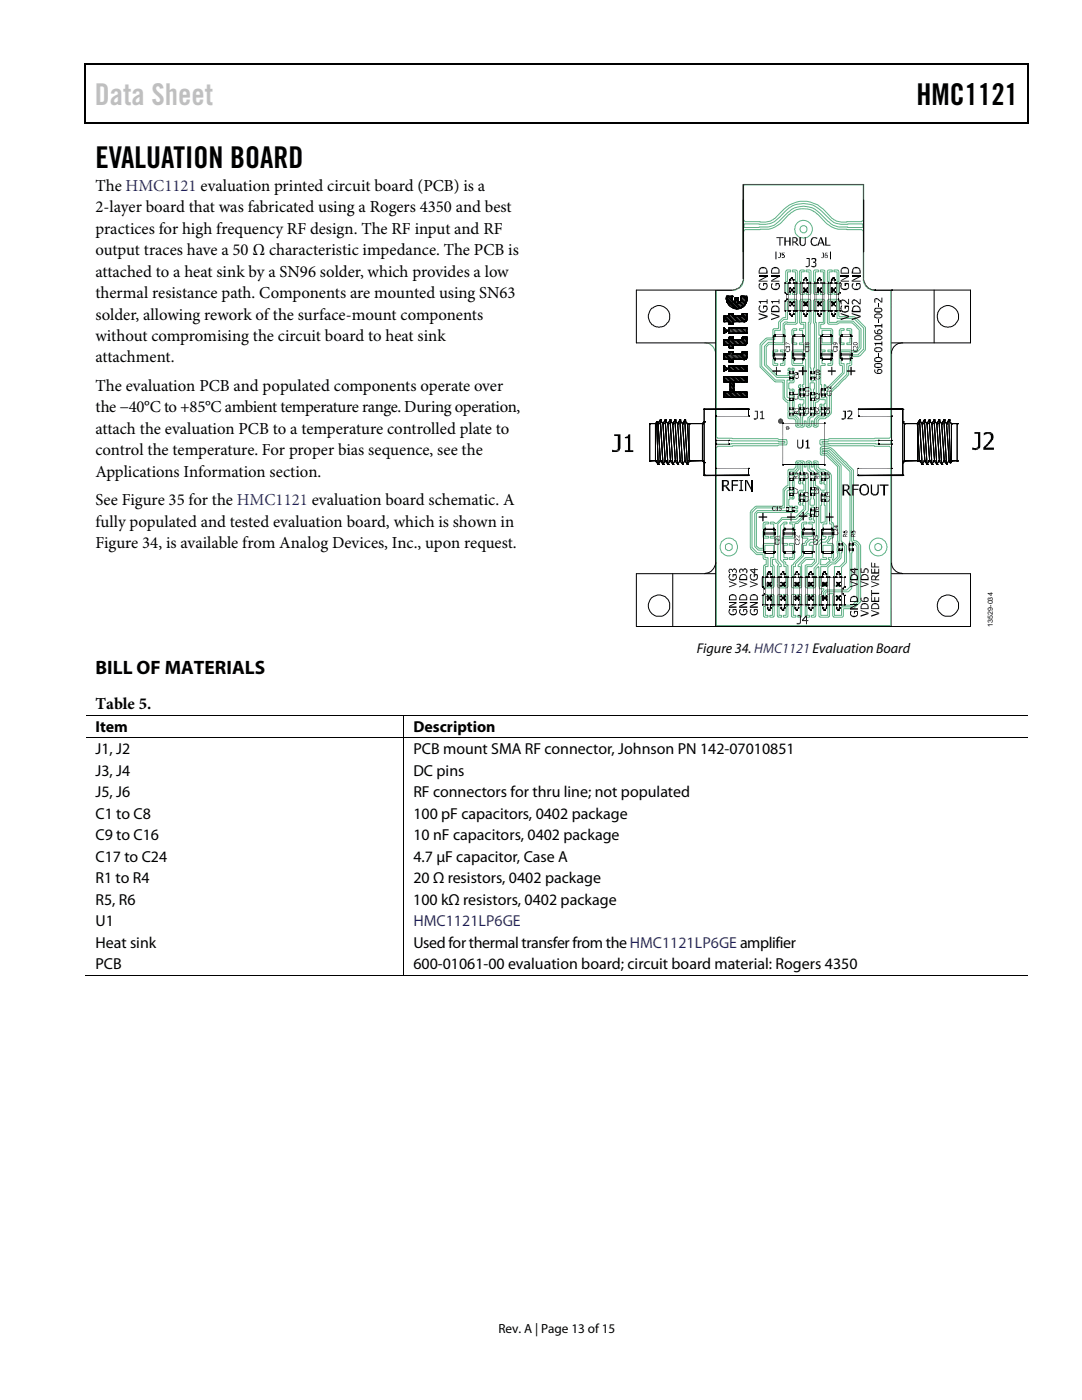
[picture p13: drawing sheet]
<svg xmlns="http://www.w3.org/2000/svg" width="216mm" height="279mm" viewBox="0 0 216 279" stroke-linecap="round" stroke-linejoin="round" font-family="sans-serif">
<defs><g id="words">
<text font-size="6" fill="#c0c0c0" x="18.9" y="21">Data Sheet</text>
<g font-size="6">
<text x="182.9" y="21">HMC1121</text>
<text x="19" y="33.6">EVALUATION BOARD</text>
</g>
<text font-size="3.9" x="19" y="134.6">BILL OF MATERIALS</text>
<g font-size="3.3">
<text x="19" y="38.1">The HMC1121 evaluation printed circuit board (PCB) is a</text>
<text x="19" y="42.4">2-layer board that was fabricated using a Rogers 4350 and best</text>
<text x="19" y="46.7">practices for high frequency RF design. The RF input and RF</text>
<text x="19" y="50.9">output traces have a 50 Ω characteristic impedance. The PCB is</text>
<text x="19" y="55.2">attached to a heat sink by a SN96 solder, which provides a low</text>
<text x="19" y="59.5">thermal resistance path. Components are mounted using SN63</text>
<text x="19" y="63.8">solder, allowing rework of the surface-mount components</text>
<text x="19" y="68.1">without compromising the circuit board to heat sink</text>
<text x="19" y="72.3">attachment.</text>
<text x="19" y="78">The evaluation PCB and populated components operate over</text>
<text x="19" y="82.3">the −40°C to +85°C ambient temperature range. During operation,</text>
<text x="19" y="86.6">attach the evaluation PCB to a temperature controlled plate to</text>
<text x="19" y="90.9">control the temperature. For proper bias sequence, see the</text>
<text x="19" y="95.1">Applications Information section.</text>
<text x="19" y="100.8">See Figure 35 for the HMC1121 evaluation board schematic. A</text>
<text x="19" y="105.1">fully populated and tested evaluation board, which is shown in</text>
<text x="19" y="109.4">Figure 34, is available from Analog Devices, Inc., upon request.</text>
<text x="19" y="141.5">Table 5.</text>
</g>
<g font-size="3.2">
<text x="19" y="146">Item</text>
<text x="82.5" y="146">Description</text>
<text x="19" y="150.5">J1, J2</text>
<text x="19" y="154.8">J3, J4</text>
<text x="82.5" y="154.8">DC pins</text>
<text x="82.5" y="150.5">PCB mount SMA RF connector, Johnson PN 142-07010851</text>
<text x="19" y="159.1">J5, J6</text>
<text x="82.5" y="159.1">RF connectors for thru line; not populated</text>
<text x="19" y="163.4">C1 to C8</text>
<text x="19" y="167.7">C9 to C16</text>
<text x="82.5" y="163.4">100 pF capacitors, 0402 package</text>
<text x="82.5" y="167.7">10 nF capacitors, 0402 package</text>
<text x="19" y="172">C17 to C24</text>
<text x="82.5" y="172">4.7 μF capacitor, Case A</text>
<text x="19" y="176.3">R1 to R4</text>
<text x="82.5" y="176.3">20 Ω resistors, 0402 package</text>
<text x="19" y="180.6">R5, R6</text>
<text x="19" y="184.8">U1</text>
<text x="82.5" y="180.6">100 kΩ resistors, 0402 package</text>
<text x="19" y="189.1">Heat sink</text>
<text x="82.5" y="189.1">Used for thermal transfer from theHMC1121LP6GE amplifier</text>
<text x="19" y="193.4">PCB</text>
<text x="82.5" y="193.4">600-01061-00 evaluation board; circuit board material: Rogers 4350</text>
</g>
<text font-size="3.2" fill="#00f" x="82.5" y="184.8">HMC1121LP6GE</text>
<text font-size="2.8" x="139" y="130.4">Figure 34. HMC1121 Evaluation Board</text>
<text font-size="2.6" x="99.5" y="266">Rev. A | Page 13 of 15</text>
<text font-size="1.4" x="198.1" y="125.1" transform="rotate(-90 198.1 125.1)">13529-034</text>
</g></defs>
<g fill="#000">
<path d="M16.9 12.7h.2v1h-.2zM205.1 12.7h.2v1h-.2zM205.1 12.7h.2v.3h-.2zM205.1 24.4h.2v.3h-.2zM144.8 59.4l.1 .1zM144.8 59.5l.1 .1zM144.8 59.6h.1zM144.8 59.7l.1-.1zM144.8 59.4l.1-.1zM144.8 59.6l.1 .1zM144.8 59.7l.1 .1zM144.9 59.1l.1 .1z"/>
<path d="M144.9 59.2v.1zM144.9 59.9l.1 .1zM144.9 59.2l1.2-.1zM144.9 59.1h1.2zM145.4 59.1l.1 .1zM145.5 59.1v.1zM145.5 59.1h.1zM145.5 59.2l.1-.1zM145.6 59.2l.1-.1zM145.7 59.2l.1-.1 .2 .2zM145.7 59.2l.1-.1zM145.8 59.1l.1 .1z"/>
<path d="M145.9 59.1l.2 .1zM145.9 59.4l.1 .1zM145.9 59.6l.1-.1zM145.9 59.6h.1zM145.9 59.6l.1 .1zM145.9 59.5l.1 .1zM145.9 59.7l.1-.1zM145.9 59.7v.1zM146 59.7l-.1 .1zM146 59.2h.1zM146 59.1l.1 .1zM145.9 59.2h.2l-.1 .1z"/>
<path d="M146.1 59.2l-.1 .1zM146 59.2h.1l-.1 .1zM146 59.2v.1zM146 59.3h.1zM145.7 59.2l.3 .2zM146 59.1h.1zM146 59.2l.1 .1zM146 59.8h.1zM146 59.9l.1-.1zM146 59.9h.1zM146 59.2l.1-.1zM146.1 57.9h.2z"/>
<path d="M146.1 57.9l.2-.1zM146.3 57.8h.3l-.3 .1zM146.3 57.8h.3zM146.5 59.5h.1zM146.5 59.6h.1zM146.5 59.7h.1zM146.5 59.7l.1 .1zM146.5 59.8h.1zM146.5 59.8l.1 .1zM146.5 59.9h.1zM146.5 59.9l.1 .1zM146.5 59.5h.1v1z"/>
<path d="M146.6 57.8h.2zM146.6 57.8l.2-.1zM146.6 59.7v.1zM146.6 59.5h.6zM146.8 57.7l.2-.1zM147 59.5l.2 .1zM147 57.6l.2-.1zM147 59.5h.2zM147.2 59.5v.1zM147.2 57.5l.3-.1zM147.2 57.5l.3-.2zM147 59.5l.2 .2z"/>
<path d="M147.2 59.5v1zM147.5 57.3h.2l-.2 .1zM147.5 57.3l.2-.1zM147.7 57.2l.1-.1zM147.8 57v.1l-.1 .1zM147.9 56.8l-.1 .3v-.1zM147.9 56.8l-.1 .2zM147.8 59.1v.1zM147.8 59.2v.1zM147.8 59.2l1.1-.1zM147.8 59.1h1.1zM147.8 59.9v.1z"/>
<path d="M147.8 59.8v.1zM147.8 59.2v-.1zM147.8 59.6h.1zM147.8 59.6l.1 .1zM147.8 59.7v.1zM147.8 59.5l.1 .1zM147.9 59.4l-.1 .1zM147.8 59.5l.1-.1zM147.9 56.8l.2-.2zM148 56.6h.1l-.2 .2zM148.2 56.4l-.2 .2zM148.1 56.4l-.1 .2z"/>
<path d="M148.3 56.1l-.2 .3zM148.2 56.1l-.1 .3zM148.3 55.9l-.1 .2zM148.3 55.7v.2zM148.4 59.1l.1 .1zM148.5 59.1v.1zM148.5 59.1h.2zM148.5 59.1l.2 .1zM148.7 59.2v-.1l.2 .3zM148.7 59.2v-.1zM148.7 59.2h.2zM148.7 59.2l.1-.1z"/>
<path d="M148.8 59.1l.1 .1zM148.9 59.1l-.1 .1zM148.7 59.2l.2 .1zM148.9 59.2v.1zM148.7 59.2l.2 .2zM148.9 59.7v.1zM148.9 59.6l.1 .1zM148.9 59.6h.1zM148.9 59.5l.1 .1zM148.9 59.4l.1 .1zM148.8 59.2l.1 .1zM151.4 54.9h1.8v.3h-1.8z"/>
<path d="M155.3 51.3l.4 .1-.4 .1zM153.9 54.9h1.6v.3h-1.6zM156 51.3l.5 .1-.4 .1zM156.2 50.8h.1zM156.6 56.5v1.9zM156.6 58.4l.1 .1zM156.7 58.4l.1 .1zM156.8 58.5l.1 .1zM156.9 58.6l.1 .1zM156.9 58.5l.1 .1zM157 59.8l-.1 .1zM156.9 59.9l.1-.1z"/>
<path d="M157 58.8v.9zM157 59.7v.1zM157.6 57.5h.7zM157.6 57.5v.7zM157.6 58.2h.7zM157.6 57.5l.2 .3zM157.6 58.2l.2-.2zM157.6 55.8v.7zM157.8 55.5l-.2 .3zM157.6 55.8v.1zM157.6 55.8h.7l-.7 .1zM157.6 55.9l.7-.1v.1z"/>
<path d="M157.8 57.8h.2zM157.8 58h.2zM157.8 57.8v.2zM157.8 55.5h.2zM158 57.8v.2zM158 57.8l.3-.3zM158 58l.3 .2zM158.3 57.5v.7zM158.3 55.8v.7zM158.3 55.8v.1zM159.7 56.5l.1 .1zM160.3 57.5h.7z"/>
<path d="M160.3 57.5l.1 .7zM160.3 58.2h.7zM160.3 57.5l.3 .3zM160.3 58.2l.3-.2zM160.3 55.8l.1 .7zM160.3 56.5l.1 .1zM160.3 55.8v.1zM160.3 55.8l.1 .1zM160.3 55.8h.7l-.7 .1zM160.3 55.9l.7-.1v.1zM160.4 57.5h.6zM160.6 58l-.2 .2z"/>
<path d="M160.6 55.5l-.2 .3zM160.6 57.8h.2zM160.6 58h.2zM160.6 57.8v.2zM160.6 55.5h.2zM160.8 57.8v.2zM161 57.5l-.2 .3zM160.8 58l.2 .2zM160.8 53.1l.7 .1a.4 .4 0 0 1-.7-.1zM161 57.5v.7zM161 55.8v.7zM161 55.8v.1z"/>
<path d="M162.4 56.5l.1 .1zM162.8 56.6l.1-.1zM163.2 57.5h.7zM163.2 57.5v.7zM163.2 58.2h.6zM163.2 58.2h.7zM163.2 57.5l.2 .3zM163.3 58l-.1 .2zM163.2 55.8v.7zM163.2 55.8v.1zM163.2 55.8h.6l-.6 .1zM163.2 55.9l.6-.1v.1z"/>
<path d="M163.3 57.8h.3zM163.3 58h.3zM163.3 57.8l.1 .2zM163.4 55.5h.2zM163.5 55.5h.1zM163.6 57.8v.2zM163.8 57.5l-.2 .3zM163.6 58l.3 .2zM163.8 57.5l.1 .7zM163.8 55.8l.1 .7zM163.8 55.8v.1zM163.8 55.8l.1 .1z"/>
<path d="M163.8 56.5l.1 .1zM163.9 51.3l.4 .2h-.4zM164 56.5h.1zM164 56.6l.1-.1zM164.5 56.5l-.1 .1zM164.7 50.9h.4zM164.7 50.4h.4v.2l-.4-.1zM165.9 57.5h.7zM165.9 57.5v.7zM165.9 58.2h.7zM165.9 57.5l.3 .3zM165.9 58.2l.3-.2z"/>
<path d="M165.9 55.8v.7zM166.2 55.5l-.3 .3zM165.9 55.8v.1zM165.9 55.8h.7l-.7 .1zM165.9 55.9l.7-.1v.1zM166.1 58h.2zM166.1 57.8l.1 .2zM166.2 57.8h.1zM166.2 55.5h.1zM166.3 57.8v.2zM166.3 57.8l.3-.3zM166.3 58l.3 .2z"/>
<path d="M166.6 57.5v.7zM166.6 55.8v.7zM166.6 55.8v.1zM167.2 59.7v.1zM167.2 59.9l.1 .1zM167.2 58.8v.9zM167.3 58.5l-.1 .1zM167.5 58.4l-.1 .1zM167.5 58.4h.1zM167.5 56.6l.1 1.8h-.1zM167.5 56.6l.1-.1v1.9zM167.5 56.5l.1 .1z"/>
<path d="M167.5 56.5h.1zM167.7 54.9h1.7v.3h-1.7zM169.9 54.9h1.8v.3h-1.8zM172.3 55.7v.2zM172.3 55.7l.1 .2zM172.3 55.9l.1 .2zM172.4 55.9v.2zM172.4 56.1v.3zM172.4 56.1l.1 .3zM172.4 56.4l.2 .2zM172.5 56.4l.1 .2zM172.6 56.6l.1 .2z"/>
<path d="M172.7 56.8l.2 .3zM172.9 57l.1 .3zM172.9 57l.2 .2-.1 .1zM173 57.3l.1-.1 .1 .2zM173.1 57.2l.1 .2zM173.2 57.3l.2 .2zM173.4 57.5l.2 .1zM173.6 57.6l.2 .2zM173.8 57.7l.3 .1zM174.1 57.8l.2 .1zM174.3 57.8l.3 .1zM144.3 63.1l.1 .1z"/>
<path d="M144.3 63.3l.1-.1zM144.4 63.3l-.1 .1zM144.3 63.6l.1 .1zM144.4 63.7l-.1 .1zM144.3 63.9l.1-.1zM144.3 64l.1-.1 .2 .3zM144.3 64l.1-.1zM144.4 64l.1 .2-.2-.1zM144.3 64l.1 .1zM144.4 64.1l-.1 .1zM144.3 64.1l.1 .1zM144.3 65.6l.1 .1z"/>
<path d="M144.3 65.7l.1 .1zM144.3 65.8h.1zM144.3 65.9l.1-.1zM144.3 65.9v.1zM144.4 65.9l-.1 .1zM144.3 66.1l.1-.1 .3 .3zM144.3 66l.1 .1zM144.4 66.1l.2 .3-.3-.2zM144.3 66.1l.1 .1zM144.3 66.3l.3 .1zM144.4 66.2l-.1 .1zM144.3 66.4h.2z"/>
<path d="M144.4 66.3l-.1 .1zM144.3 66.5l.1 .1zM144.3 67.9l.1-.1zM144.3 67.9v.1zM144.4 67.9l-.1 .1zM144.3 68.1l.1-.1zM144.3 68.1l.1 .1zM144.3 68.2h.1zM144.4 68.2l-.1 .1zM144.4 68.3l-.1 .1zM144.3 68.6l.4 .3zM144.3 68.7l.3 .2z"/>
<path d="M144.3 68.7l.1 .1zM144.4 68.8l.1 .1h-.2zM144.3 68.8v.1zM144.4 68.8l-.1 .1zM144.3 70.7l.1 .1zM144.3 70.9l.1-.1zM144.3 71l.1-.1zM144.4 71l-.1 .1zM144.3 71.1l.1 .1zM144.3 71.2h.1zM144.3 71.2l.1 .2zM144.4 71.4h-.1z"/>
<path d="M144.3 71.5l.4 .2zM144.3 71.6l.2 .1zM144.3 71.7l.1 .1zM144.4 73l-.1 .1zM144.3 73.1l.1 .1zM144.3 73.2l.1 .1zM144.3 73.3l.1 .1zM144.4 73.4l-.1 .1zM144.3 73.6l.4 .3zM144.3 73.7l.3 .2zM144.3 73.7l.1 .1zM144.3 73.8l.3 .2z"/>
<path d="M144.3 73.8l.1 .1zM144.3 74h.2zM144.3 74l.1-.1zM144.3 74.1l.1-.1zM144.3 75.2h.1zM144.3 75.2l.1 .1zM144.4 75.3l-.1 .1zM144.4 75.4l-.1 .1zM144.3 75.8l.1 .1zM144.3 75.9h.1zM144.3 76l.1-.1 .3 .3zM144.3 76l.1-.1z"/>
<path d="M144.4 76l.2 .2-.3-.1zM144.3 76v.1zM144.4 76l-.1 .1zM144.3 76.2h.2zM144.4 76.1l.1 .1h-.2zM144.3 76.1l.1 .1zM144.3 78.3h.1zM144.3 78.3l.1 .1zM144.4 78.4l-.1 .1zM144.3 78.8l.1 .1zM144.3 78.9l.1 .1zM144.4 79l-.1 .1z"/>
<path d="M144.3 79.1h.1l.2 .2zM144.3 79.1h.1zM144.4 79.1l.1 .2-.2-.1zM144.3 79.1l.1 .1zM144.4 79.2l-.1 .1zM144.3 79.2l.1 .1zM144.3 78.3l.1 1zM144.4 78.2l-.1 .1zM144.3 67.8l.1 1.1zM144.3 73l.1 1.1zM144.3 75.2l.1 1zM144.3 70.6l.1 1.1z"/>
<path d="M144.3 71.7v.1zM144.4 71.7l-.1 .1zM144.4 70.6l-.1 .1zM144.3 63.1l.1 1.1zM144.3 65.4l.1 1.1zM144.4 66.5l-.1 .1zM144.4 65.4l-.1 .1zM144.4 63.1v.1zM144.4 64v.1zM144.4 65.9v.1zM144.3 66.4h.2l-.1 .1zM144.4 66.4l.1 .1z"/>
<path d="M144.4 67.9v.1zM144.4 68.3v.1zM144.3 68.9h.2zM144.4 68.8v.1zM144.4 70.7v.1zM144.4 71.2v.2zM144.4 71.7v.1zM144.4 73.1v.1zM144.5 74l-.1 .1zM144.4 76v.1zM144.4 78.4v.1zM144.4 78.9v.1z"/>
<path d="M144.4 76.2h1.2zM144.4 70.6h1.1zM144.4 70.7l1.1-.1zM144.4 71.8l1.1-.1v.1zM144.4 71.7h1.1l-1.1 .1zM144.4 68.9h1.1zM144.4 64.2l1.1-.1zM144.4 64.1h1.1zM144.4 67.8h1.1zM144.4 63.1h1.1zM144.5 63.1h.1zM144.3 64.1l.2 .1z"/>
<path d="M144.6 65.5l-.1 .1zM144.5 65.6h.1zM144.3 66.3l.3 .1-.1 .1zM144.5 66.4h.1zM144.5 66.4v.1zM144.5 66.4l.1 .1zM144.5 67.8h.1zM144.5 68.9h.1zM144.5 70.6h.1zM144.3 71.6l.2 .2zM144.5 71.7h.1zM144.5 71.7v.1z"/>
<path d="M144.5 71.7h.1l-.1 .1zM144.5 73.1h.1zM144.5 73.1l.1 .1zM144.5 74h.1zM144.5 73.9l.1 .1zM144.5 75.2h.1zM144.3 76.1l.3 .1zM144.5 76.2h.1zM144.5 78.3h.1zM144.3 79.2l.2 .1zM144.3 64l.3 .2zM144.6 65.5v.1z"/>
<path d="M144.3 66.1l.4 .2-.1 .1zM144.7 66.3l-.1 .1zM144.3 66.2l.3 .2zM144.6 70.6l.1 .1zM144.3 71.5l.4 .2-.1 .1zM144.6 71.7v.1zM144.6 71.7l.1 .1zM144.6 73.1v.1zM144.6 73.9l.1-.1zM144.3 73.7l.3 .3zM144.6 75.2h.1zM144.3 76l.4 .2z"/>
<path d="M144.6 78.2l.1 .1zM144.3 79.1l.3 .2zM144.7 64.1l.1 .1zM144.8 66.2l-.1 .1zM144.7 70.6l.1 .1zM144.7 71.7v.1zM144.7 71.7l.1 .1zM144.7 75.2h.1zM144.7 78.2l.1 .1zM144.8 64.1v.1zM144.8 70.6v.1zM144.8 71.7v.1z"/>
<path d="M144.8 73.7v.1zM144.8 78.2v.1zM144.8 79.2v.1zM144.8 64.2l.1-.1zM144.9 65.8l.2 .1-.3-.1zM144.8 65.8h.1zM144.8 66.1l.1 .1zM144.8 70.7l.1-.1zM144.9 71.7l-.1 .1zM144.8 73.4l.3 .2zM144.8 73.4l.1 .1zM144.9 73.6l-.1 .1z"/>
<path d="M144.8 78.3l.1-.1zM144.8 79.2l.1 .1zM144.9 60.1l.1-.1zM144.9 60.2l.1 .1zM145 64.1l-.1 .1zM144.9 66.1l.1-.1zM145 70.6l-.1 .1zM144.9 71.7v.1zM145 71.7l-.1 .1zM144.9 73.6v.1zM145 78.2l-.1 .1zM145 79.2l-.1 .1z"/>
<path d="M144.9 60l.1 .1zM144.9 60.1l.1 .1zM145 60.2v.1zM145 60.4h.1zM145 63.1h.1zM145 64.2l.1-.1zM145 64.2h.1zM144.8 65.8l.3 .1-.1 .1zM145 65.9l.1 .1zM145 66h.1zM145 67.8h.1zM145 70.6h.1z"/>
<path d="M145 70.6l.1 .1zM145 71.7h.1zM145 71.7h.1l-.1 .1zM145.1 71.7l-.1 .1zM145 71.7v.1zM144.8 73.4l.3 .2h-.1zM145 73.6h.1zM145 78.3l.1-.1zM145 78.3h.1zM145 79.3l.1-.1zM145 79.3h.1zM145 60.3h.1z"/>
<path d="M145 60.4l.1-.1zM145 60.5l.1-.1zM145.1 64.2l.1-.1zM145.1 65.9v.1zM145.1 70.6l.1 .1zM145.1 71.7l.1 .1zM145.1 71.7v.1zM145.1 79.3l.1-.1zM145 60.5h.1zM145.1 60.5l.1 .1zM145.2 71.7v.1zM145.2 60.6v.1z"/>
<path d="M145.3 60.6l-.1 .1zM145.3 60.8l.1 .1zM145.3 71.7v.1zM145.2 60.7l.1 .1zM145.3 60.7l.1 .1zM145.4 60.8l-.1 .1zM145.4 62.7l.1 .1zM145.4 62.8h.1zM145.4 62.9l.1-.1zM145.4 63l.1-.1zM145.4 63l.1 .1zM145.4 64.2l.1 .1z"/>
<path d="M145.4 64.3h.1zM145.5 64.3l-.1 .1zM145.4 64.5l.2 .2zM145.4 64.6l.1 .1zM145.4 65.8h.1zM145.4 65.9l.1-.1zM145.4 65.9v.1zM145.5 65.9l-.1 .1zM145.4 66l.1 .1zM145.4 66.1l.1 .1zM145.5 66.2l.2 .3-.3-.2zM145.4 66.2l.1 .1z"/>
<path d="M145.5 66.3l.1 .2-.2-.1zM145.4 66.3l.1 .1zM145.4 66.5h.1zM145.5 66.4l-.1 .1zM145.4 67.3l.1 .1zM145.5 67.4l-.1 .1zM145.5 68.9l-.1 .1zM145.5 69h-.1zM145.4 69.1l.1-.1zM145.4 69.2l.1-.1 .1 .3zM145.4 69.1l.1 .1zM145.5 69.2v.2l-.1-.1z"/>
<path d="M145.4 69.2l.1 .1zM145.5 69.3l-.1 .1zM145.4 70.1l.1 .1zM145.4 70.2l.1 .1zM145.4 70.3l.1 .1zM145.4 70.4l.1 .1zM145.4 71.8l.1 .1zM145.4 71.7v.1zM145.4 72l.1-.1zM145.5 72l-.1 .1zM145.5 72.1l.1 .1-.2-.1zM145.5 72.1h-.1z"/>
<path d="M145.5 72.1v.1h-.1zM145.4 72.1l.1 .1zM145.5 73l-.1 .1zM145.4 73.1l.1 .1zM145.4 73.2l.1 .1zM145.4 73.3l.1 .1zM145.4 73.4l.1 .1zM145.5 73.5l-.1 .1zM145.4 73.8l.3 .3zM145.4 73.8l.1 .1zM145.4 74l.1-.1 .1 .2zM145.4 74l.1-.1z"/>
<path d="M145.4 74.1h.1zM145.4 74.1l.1-.1zM145.4 61l.1-.1zM145.4 73l.1 1.1zM145.5 72.2l-.1 .1zM145.4 71.7l.1 .5zM145.5 71.7l-.1 .1zM145.4 70.2l.1 .4zM145.5 70.6l-.1 .1zM145.4 68.9l.1 .5zM145.5 65.4l-.1 .1zM145.5 66.5l-.1 .1z"/>
<path d="M145.4 65.4l.1 1.1zM145.4 64.2l.1 .5zM145.5 64.1l-.1 .1zM145.4 67.3l.1 .5zM145.4 62.6l.1 .5zM145.5 65.4v.1zM145.5 65.9v.1zM145.5 66.5v.1zM145.5 66.4v.1zM145.5 67.4v.1zM145.5 69.3v.1zM145.5 70.1v.1z"/>
<path d="M145.5 70.3v.1zM145.4 72.2h.1zM145.5 72.2v.1zM145.5 72.1v.1zM145.5 73.1v.1zM145.5 61v.1zM145.5 72.3l.7-.1zM145.5 72.2h.7zM145.5 70.1h.7zM145.5 70.2l.7-.1zM145.5 69.4h.7zM145.5 71.7v.1z"/>
<path d="M145.5 64.7h.7zM145.5 67.3h.7zM145.5 62.6h.7zM145.5 62.6h.1zM145.5 64.7h.1zM145.5 65.4h.1zM145.5 65.4l.1 .1zM145.4 66.4l.2 .1-.1 .1zM145.5 66.5h.1zM145.5 66.5l.1 .1zM145.5 67.3h.1zM145.4 69.3l.1 .1z"/>
<path d="M145.5 70.2l.1-.1zM145.5 70.2h.1zM145.4 72.1l.2 .1-.1 .1zM145.5 72.2h.1zM145.5 72.3l.1-.1zM145.5 73h.1zM145.4 74l.2 .1zM145.5 74.1h.1zM145.5 75.2h.1zM145.5 76.2h.1zM145.5 78.3h.1zM145.5 79.3h.1z"/>
<path d="M145.5 61.1h.1zM145.5 61.1l.1 .1zM145.6 61.2v.1zM145.7 65.4l-.1 .1zM145.4 66.3l.3 .2-.1 .1zM145.6 66.5l.1 .1zM145.4 69.2l.2 .2zM145.6 72.2l.1 .1zM145.6 75.2h.1zM145.6 76.2l.1 .1zM145.6 77l.1 .1zM145.6 77v.1z"/>
<path d="M145.6 77.1l.1 .1zM145.6 77.2l.1 .1zM145.6 77.7l.2 .2zM145.6 77.8l.1 .1zM145.6 78.2l.1 .1zM145.6 79.2l.1 .1zM145.6 61.1l.1 .1zM145.6 61.2l.1 .1zM145.6 77.9h.7l-.7 .1zM145.6 78l.7-.1v.1zM145.6 77.9v.1zM145.6 76.2l.1 1.7z"/>
<path d="M145.8 65.4l-.1 .1zM145.8 66.5l-.1 .1zM145.7 72.2l.1 .1zM145.7 75.2h.1zM145.6 77.9l.1 .1zM145.7 77.9v.1zM145.7 78.2l.1 .1zM145.7 79.2l.1 .1zM145.7 61.2v.1zM145.8 61.2l-.1 .1zM145.9 65.4l-.1 .1zM145.9 66.5l-.1 .1z"/>
<path d="M145.6 77.7l.2 .3zM145.8 77.9v.1zM145.9 78.2l-.1 .1zM145.8 79.2l.1 .1zM145.8 61.3h.1zM145.9 61.3h-.1zM145.9 61.4l.1-.1zM145.9 65.4l.1 .1zM145.9 66.6l.1-.1zM145.9 67.3l.3 .2zM145.9 70.1l.1 .1zM145.9 77.9v.1z"/>
<path d="M145.9 77.9l.1 .1zM145.9 78.3l.1-.1zM145.9 79.2l.1 .1zM145.9 61.3h.1zM145.9 61.3l.1 .1zM146 60h.1zM146 62.6l.2 .2zM146 62.6h.1zM146 66.5h.1zM146 66.5l.1 .1zM146 67.3l.2 .1zM146 67.3h.1z"/>
<path d="M146 69.4h.1zM146 70.2l.1-.1 .1 .2zM146 70.2l.1-.1zM146 70.1h.1zM146 70.2h.1zM146 74.1h.1zM146 77.9h.1zM146 77.9v.1zM146 77.9l.1 .1zM146 78.3l.1-.1zM146 78.3h.1zM146 79.3l.1-.1z"/>
<path d="M146 79.3h.1zM146 61.3h.1zM146 61.4l.1-.1zM146 61.4h.1zM146 60l.1-.1zM146.1 61.4l.1 .1zM146.1 66.5l.1 .1zM146.1 67.3l.1 .1zM146.2 70.1l-.1 .1zM146.1 77.9v.1zM146.1 77.9l.1 .1zM146.1 78.3l.1-.1z"/>
<path d="M146.1 79.3l.1-.1zM146.1 60l.1 .1zM146.1 60.2l.1-.1zM146.2 60.1l-.1 .1zM146.1 62.6l.1 .1zM146.2 62.6v.1zM146.2 64.5v.1zM146 67.3l.2 .2zM146.2 67.4v.1zM146.2 69.3v.1zM146 70.2l.2 .2zM146.2 70.3v.1z"/>
<path d="M145.9 70.2l.3 .3zM146.2 71.7l.1 .1zM146.2 71.7v.1zM146.2 72.1v.1zM146.2 77.9v.1zM146.3 77.9l-.1 .1zM146.2 61.5l.1-.1zM146.2 71.7v.5zM146.2 70.6h1.6zM146.2 70.7l1.6-.1zM146.2 70.2v.4zM146.2 68.9v.5z"/>
<path d="M146.2 64.2v.5zM146.2 67.8h1.6zM146.2 67.3v.5zM146.2 60.2v.1zM146.3 60.2l-.1 .1zM146.2 63.1h1.6zM146.2 62.6v.5zM146.3 61.4v.1zM146.3 71.7v.1zM146.3 77.9v.1zM146.3 61.5v-.1zM146.3 60.4v-.1z"/>
<path d="M146.3 76.2l.1 .1zM146.3 76.3l.1 .1zM146.4 76.4l-.1 .1zM146.4 76.5l-.1 .1zM146.3 76.5v.1zM146.3 76.7l.1-.1zM146.3 76.7l.1 .1zM146.3 77v.1zM146.3 77.2l.1 .1zM146.3 77.3l.1 .1zM146.3 77.4h.1zM146.4 77.4l-.1 .2z"/>
<path d="M146.3 77.4v.2zM146.4 77.6h-.1zM146.3 77.6l.1 .1zM146.3 77.7l.1 .1zM146.3 61.5l.1 .1zM146.3 77.9l.1 .1zM146.3 76.2l.1 1.7zM146.3 60.3v.1zM146.3 60.5l.1-.1zM146.4 60.4l-.1 .1zM146.4 65.4l.1 .1zM146.4 66.5l.1 .1z"/>
<path d="M146.4 71.7v.1zM146.4 61.6l.1-.1zM146.4 60.5l.1-.1zM146.5 60.4l-.1 .1zM146.5 60.1l.1-.1zM146.5 60.1h.1zM146.5 60.2l.1-.1zM146.5 60.2h.1zM146.5 60.3h.1zM146.5 60.4h.1zM146.5 60.5h.1zM146.5 61.6l.1-.1z"/>
<path d="M146.5 61.5h.1zM146.5 61.6h.1zM146.5 63.1h.1zM146.5 65.4h.1zM146.5 65.4l.1 .1zM146.5 66.5h.1zM146.5 66.5l.1 .1zM146.5 67.8h.1zM146.5 68.9h.1zM146.5 70.6h.1zM146.5 71.7h.1zM146.5 71.7v.1z"/>
<path d="M146.5 71.7h.1l-.1 .1zM146.5 73h.1zM146.5 74.1h.1zM146.5 75.2h.1zM146.5 76.2h.1zM146.5 78.3h.1zM146.5 59.5l.1 1h-.1zM146.6 60.2v.1zM146.6 61.6l.1-.1zM146.7 65.4l-.1 .1zM146.6 66.5l.1 .1zM146.6 70.6l.1 .1z"/>
<path d="M146.6 71.7v.1zM146.6 71.7l.1 .1zM146.6 75.2h.1zM146.6 78.2l.1 .1zM146.7 64.1l.1 .1zM146.8 65.4l-.1 .1zM146.7 66.5l.1 .1zM146.7 70.6l.1 .1zM146.7 71.7v.1zM146.7 71.7l.1 .1zM146.7 75.2h.1zM146.7 78.2l.1 .1z"/>
<path d="M146.7 79.2l.1 .1zM146.7 61.6l.1-.1zM146.8 64.1l.1 .1zM146.9 65.4l-.1 .1zM146.9 66.5l-.1 .1zM146.9 70.6l-.1 .1zM146.8 71.7v.1zM146.8 71.7l.1 .1zM146.8 78.2l.1 .1zM146.8 79.2l.1 .1zM146.9 64.1l.1 .1zM146.9 65.5l.1-.1z"/>
<path d="M146.9 66.6l.1-.1zM146.9 70.7l.1-.1zM146.9 71.7v.1zM146.9 71.7l.1 .1zM146.9 78.2l.1 .1zM146.9 79.2l.1 .1zM147 64.2v-.1zM147 65.4v.1zM147 66.5v.1zM147 70.7v-.1zM147 71.7v.1zM147 78.3v-.1z"/>
<path d="M147 79.3v-.1zM147 61.6h.2zM147 63.1h.2zM147 64.2l.2-.1zM147 64.2h.2zM147 67.8h.2zM147 70.6h.2zM147 70.6l.2 .1zM147 71.7h.2zM147 71.7h.2l-.2 .1zM147.2 71.7l-.2 .1zM147 78.3l.2-.1z"/>
<path d="M147 78.3h.2zM147 79.3l.2-.1zM147 79.3h.2zM147 61.5h.2zM147 61.6l.2-.1zM147.2 64.2v-.1zM147.2 70.6v.1zM147.2 71.7v.1zM147.2 79.3v-.1zM147.2 61.5v.1zM147.2 60.2v.1zM147.2 60.5h.1z"/>
<path d="M147.2 61.5l.1 .1zM147.2 61.6l.1-.1zM147.3 60.4l.1 .1zM147.3 71.7v.1zM147.3 61.5l.1 .1zM147.4 65.4l.1 .1zM147.4 71.7v.1zM147.4 61.6l.1-.1zM147.4 60.4l.1 .1zM147.5 60.3h.1zM147.5 60.3l.1 .1zM147.5 61.4l.1 .1z"/>
<path d="M147.5 61.5h.1zM147.5 63.1h.1zM147.5 65.4h.1zM147.5 65.4l.1 .1zM147.5 66.5h.1zM147.5 66.5l.1 .1zM147.5 67.8h.1zM147.5 68.9h.1zM147.5 70.6h.1zM147.5 71.7v.1zM147.5 73h.1zM147.5 74.1h.1z"/>
<path d="M147.5 75.2h.1zM147.5 76.2h.1zM147.5 61.4h.1zM147.5 61.5l.1-.1zM147.6 60.2v.1zM147.7 60.2l-.1 .1zM147.6 61.4l.1 .1zM147.6 65.4l.1 .1zM147.6 66.5l.1 .1zM147.6 70.6l.1 .1zM147.6 71.7v.1zM147.6 75.2h.1z"/>
<path d="M147.6 60.2l.1 .1zM147.7 60.1l.1 .1zM147.7 60.2v.1zM147.7 64.1l.1 .1zM147.8 65.4l-.1 .1zM147.8 66.5l-.1 .1zM147.7 70.6l.1 .1zM147.7 71.7v.1zM147.7 71.7l.1 .1zM147.7 75.2h.1zM147.7 78.2l.1 .1zM147.7 79.2l.1 .1z"/>
<path d="M147.7 61.5l.1-.1zM147.7 60l.1 .1zM147.8 60v-.1zM147.8 61.3v.1zM147.8 64.1v.1zM147.8 65.5v-.1zM147.8 66.6v-.1zM147.8 70.6v.1zM147.8 71.7v.1zM147.8 78.2v.1zM147.8 79.2v.1zM147.8 61.4v-.1z"/>
<path d="M147.8 64.1l.1 .1zM147.9 65.4l-.1 .1zM147.9 66.5l-.1 .1zM147.9 70.6l-.1 .1zM147.9 71.7l-.1 .1zM147.9 78.2l-.1 .1zM147.8 79.2l.1 .1zM147.9 61.3h-.1zM147.8 70.6l.1 .1zM147.8 67.7l.1 .1zM147.8 67.8l.1-.1zM147.8 63l.1 .1z"/>
<path d="M147.9 61.3h.1zM147.9 63.1l.1-.1zM147.9 64.2l.1-.1zM147.9 65.4l.1 .1zM147.9 66.6l.1-.1zM148 67.7l-.1 .1zM147.9 71.7v.1zM148 71.7l-.1 .1zM147.9 78.3l.1-.1zM147.9 79.2l.1 .1zM147.9 70.6l.1 .1zM148 70.5l-.1 .1z"/>
<path d="M147.9 67.7l.1 .1zM147.9 63l.1 .1zM148 61.3h.1zM148 62.6h.1zM148 62.6h.1l-.1 .1zM148.1 62.6l-.1 .1zM148 62.7h.1zM148 62.8l.1-.1zM148 62.8h.1zM148 62.8l.1 .1zM148 62.9h.1zM148 63l.1-.1z"/>
<path d="M148 63h.1zM148 64.2l.1-.1zM148 64.2h.1zM148 66.5h.1zM148 66.5l.1 .1zM148 67.3h.1zM148 67.4h.1zM148 67.5h.1zM148 67.6l.1-.1zM148 67.6h.1zM148 67.7l.1-.1zM148 67.7h.1z"/>
<path d="M148 70.2l.1-.1zM148 70.2h.1zM148 70.3h.1zM148 70.4h.1zM148 70.5h.1zM148 71.7h.1zM148 71.7h.1l-.1 .1zM148.1 71.7l-.1 .1zM148 71.7v.1zM148 78.3l.1-.1zM148 78.3h.1zM148 79.3l.1-.1z"/>
<path d="M148 79.3h.1zM148 61.2v.1zM148 61.2l.1 .1zM148 70.1l.1 .1zM148 70.2l.1 .3zM148 70.5l.1 .1zM148 70.6h.1zM148 67.3l.1 .3h-.1zM148 67.3h.1v.3zM148 67.5l.1 .1zM148 67.6l.1 .1zM148 63l.1 .1z"/>
<path d="M148 62.9l.1 .1zM148 62.9l.1-.1zM148 62.6l.1 .3h-.1zM148 62.6h.1v.3zM148.1 61.2v.1zM148.1 62.6v.1zM148.1 64.2l.1-.1zM148.2 70.1l-.1 .1zM148.1 71.7v.1zM148.2 71.7l-.1 .1zM148.1 78.3l.1-.1zM148.1 79.3l.1-.1z"/>
<path d="M148.2 61.1l-.1 .1zM148.1 70.1h.8zM148.1 70.2l.8-.1zM148.1 67.3h.8zM148.1 62.6h.8zM148.2 61.1l.1 .1zM148.3 70.1l-.1 .1zM148.2 71.7l.1 .1zM148.2 71.7v.1zM148.3 61l.1 .1zM148.3 70.1l.1 .1zM148.3 71.7v.1z"/>
<path d="M148.5 60.9l-.1 .1zM148.4 70.1l.1 .1zM148.4 71.7v.1zM148.4 60.9l.1 .1zM148.5 60.8l-.1 .1zM148.5 71.7l-.1 .1zM148.4 71.7l.1 .1zM148.4 64.2l.1-.1zM148.4 64.1l.1 .1zM148.5 65.4v.1zM148.5 66.5v.1zM148.5 68.8v.1z"/>
<path d="M148.5 70.1v.1zM148.5 71.7v.1zM148.5 60.8v.1zM148.5 60.8v-.1zM148.5 64.1v.1zM148.5 60.6h.2zM148.7 60.6l-.2 .1zM148.5 60.6h.2l-.2 .1zM148.5 60.6v.1zM148.5 60.7h.2zM148.5 62.6h.2zM148.5 64.1h.2z"/>
<path d="M148.5 64.2l.2-.1zM148.5 65.4h.2zM148.5 65.4l.2 .1zM148.5 66.5h.2zM148.5 66.5l.2 .1zM148.5 67.3h.2zM148.5 68.8l.2 .1zM148.5 68.9h.2zM148.5 70.2l.2-.1zM148.5 70.2h.2zM148.5 71.7l.2-.1zM148.5 71.7h.2z"/>
<path d="M148.5 73h.2zM148.5 74.1h.2zM148.5 75.2h.2zM148.5 76.2h.2zM148.5 78.3h.2zM148.5 60.6l.2 .1zM148.5 64.1l.2 .1zM148.7 60.5v.1zM148.7 65.4l.2 .3-.2-.2zM148.7 65.4v.1zM148.7 66.5v.1zM148.7 68.8v-.1z"/>
<path d="M148.7 68.8v.1zM148.7 71.6v.1zM148.7 73l.2 .2zM148.7 75.2l.2 .1zM148.7 78.2v.1zM148.7 60.6v.1zM148.7 64v.1zM148.8 60.3l-.1 .1zM148.7 60.4l.1 .1zM148.7 62.6l.2 .2zM148.8 65.4l.1 .2-.2-.1zM148.8 65.4l-.1 .1z"/>
<path d="M148.7 66.5l.1 .1zM148.7 67.3l.2 .2zM148.8 68.6l-.1 .1zM148.7 68.7l.1 .1zM148.7 70.1l.2 .2zM148.7 71.5l.1 .1zM148.7 73l.2 .1zM148.7 75.2h.2zM148.7 75.2h.1zM148.7 78.3h.2zM148.7 78.2l.1 .1zM148.7 79.2l.1 .1z"/>
<path d="M148.7 60.3l.1 .1zM148.7 64l.1 .1zM148.7 64l.1-.1zM148.8 60.1l.1 .1zM148.8 60.2v.1zM148.8 62.6l.1 .1zM148.8 63.8l.1 .1zM148.8 65.5l.1-.1zM148.8 66.6l.1-.1zM148.8 67.3l.1 .1zM148.8 68.6l.1-.1zM148.8 70.1l.1 .1z"/>
<path d="M148.8 71.4h.1zM148.8 71.4l.1 .1zM148.8 73l.1 .1zM148.8 78.2l.1 .1zM148.8 79.2l.1 .1zM148.8 60l.1 .1zM148.8 60l.1-.1zM148.8 68.6l.1 .1zM148.8 68.5l.1 .1zM148.8 63.9l.1 .1zM148.9 63l.1 .1zM148.9 63.1l.1 .1z"/>
<path d="M148.9 63.1v.1zM148.9 63.2l.1 .1zM148.7 65.5l.2 .1zM148.7 65.5l.2 .2zM148.9 65.9v.1zM148.9 66l.1 .1zM148.9 66.1l.1 .1zM148.9 66.2l.1 .1zM148.9 66.3l.1 .1zM148.9 67.4v.1zM148.9 67.9v.1zM148.9 68.1l.1 .1z"/>
<path d="M148.9 68.2h.1zM148.9 68.2l.1 .1zM148.9 68.3l.1 .1zM148.9 68.3v.1zM148.9 70.1l.1 .1zM148.8 70.2l.1 .1zM148.9 70.2l.1 .1zM148.7 70.2l.2 .2zM148.9 70.3l.1 .1zM148.9 70.3v.1zM148.9 70.7v.1zM148.9 71.1l.1 .1z"/>
<path d="M148.9 71.2h.1zM148.9 71.2v.2zM148.9 73.1l.1 .1zM148.9 73.1v.1zM148.7 73l.2 .3zM148.9 73.2l.1 .1zM148.9 73.3l.1 .1zM148.9 73.4l.1 .1zM148.9 75.2h.1zM148.9 75.2l.1 .1zM148.7 75.2l.2 .2zM148.9 75.3l.1 .1z"/>
<path d="M148.9 76v.1zM148.8 78.3h.1zM148.9 78.3h.1zM148.7 78.3l.2 .1zM148.9 78.3l.1 .1zM148.7 78.3l.2 .2zM148.9 78.4v.1zM148.9 78.9v.1zM148.9 79.2l.1 .1zM148.9 78.3l.1 1zM148.9 73l.1 1zM148.9 73.9l.1 .1z"/>
<path d="M148.9 75.2l.1 1zM148.9 74l.1 .1zM148.9 70.6l.1 .6zM148.9 70.2l.1 .4zM148.9 63.6l.1 .1zM148.9 66.4l.1 .1zM148.9 66.4v.1zM148.9 65.4l.1 1zM148.9 67.8l.1 .5zM148.9 67.3l.1 .5zM148.9 63.1l.1 .5zM148.9 62.6l.1 .5z"/>
<path d="M154.3 70.8v.2zM154.6 67.1h1.7zM154.6 66.8l1.7-.1zM154.6 66.7h1.7zM154.6 66.7v.4zM154.6 71.8h1.7zM154.6 71.5h1.7zM154.6 71.5v.3zM156.3 66.8v.3zM156.3 66.7v.4zM156.3 71.5v.3zM156.6 60.1v1.9z"/>
<path d="M156.8 60l-.1 .1zM156.8 69.6h.2l-.2 .5zM156.9 60l.1-.1zM157.4 69.6h.2l.1 .1-.1 .4zM157.5 78.4h.8zM157.5 78.4l.1 1.4h-.1zM157.5 79.8h.8zM157.5 79.8h.1zM157.5 78.4h.1zM157.5 79.6h.7zM157.5 79.6h.1zM157.5 78.7h.7z"/>
<path d="M157.5 78.7h.1zM157.5 74.2h.8zM157.5 74.2l.1 1.4h-.1zM157.5 75.6h.8zM157.5 75.6h.1zM157.5 74.2h.1zM157.5 75.3h.7zM157.5 75.3h.1zM157.5 74.4h.7zM157.5 74.4h.1zM157.6 78.4h.7zM157.5 78.4h.1v1.4z"/>
<path d="M157.5 79.8h.7zM157.6 74.3l.7-.1zM157.5 74.2l.1 1.4zM157.5 75.6h.7zM157.6 60.4l.7-.1zM157.6 60.3h.7zM157.6 60.3v.7zM157.6 61h.7zM157.8 60.7l-.2 .3zM157.6 61l.2-.3zM157.6 60.3l.2 .2zM157.6 62v.7z"/>
<path d="M157.6 62.7h.7zM157.8 60.8l.2-.1zM157.8 60.7h.2zM157.8 60.5v.3zM157.8 60.5v.2zM157.8 60.5h.2zM157.6 60.4l.2 .1zM157.8 63.1l.2-.1zM157.8 63h.2zM158 60.5v.2zM158 60.7l.3 .3zM158 60.5l.3-.2z"/>
<path d="M158.2 78.4l.1 1.4zM158.2 74.3l.1 1.3zM158.2 74.3l.1-.1v1.4zM158.2 70.8v.2zM158.3 60.4v.6zM158.3 60.3v.7zM158 60.8l.3 .2zM158.3 62v.7zM158.4 79.1h.1v.5zM158.5 67.1h1.5zM158.5 67.1h1.6zM158.5 66.8l1.6-.1z"/>
<path d="M158.5 66.7h1.6zM158.5 66.7v.4zM158.5 71.8h1.5zM158.5 71.8h1.6zM158.5 71.5h1.6zM158.5 71.5v.3zM158.5 74.9h.2l-.1 .5h-.1zM159 74.4h.1v.4h-.1zM159.1 79.1h.2l-.1 .5zM159.2 74.9l.2 .2-.1 .3v-.3zM159.3 74.4l.1 .4h-.1zM159.6 77.6h.7z"/>
<path d="M159.6 77.6v1.4zM159.6 79h.7zM159.6 78.7h.7zM159.6 77.8h.7zM160 66.8l.1 .3zM160 66.8l.1-.1v.4zM160 67.1h.1zM160 66.7l.1 .1zM160 66.8h.1zM160 71.5l.1 .3zM160 71.8h.1zM160 71.5h.1z"/>
<path d="M160.3 77.6v1.4zM160.3 60.3h.7zM160.3 60.3l.1 .7zM160.3 61h.7zM160.3 60.3l.1 .1zM160.3 61l.3-.3zM160.4 60.3l.2 .2-.3-.1zM160.3 62l.1 .7zM160.3 62.7h.7zM160.4 60.4l.6-.1zM160.6 60.7l-.2 .3zM160.6 60.8l.2-.1z"/>
<path d="M160.6 60.7h.2zM160.6 60.5v.3zM160.6 60.5v.2zM160.6 60.5h.2zM160.3 60.4l.3 .1zM160.6 63.1l.2-.1zM160.6 63l.1 .1zM160.6 78.4h.2l-.1 .5zM160.6 69.7l.2-.1-.1 .5zM160.8 60.5v.2zM160.8 60.8v-.1zM160.8 60.8v-.1l.2 .3z"/>
<path d="M161 60.3l-.2 .2zM161 60.4v.6zM161 60.3v.7zM160.8 60.8l.2 .2zM161 62v.7zM161.3 78.4h.2l-.1 .6zM161.3 69.6l.2 .1v.4zM161.7 78.4h.7zM161.7 78.4v1.4zM161.7 79.8h.7zM161.7 79.6h.7zM161.7 78.7h.7z"/>
<path d="M161.7 74.3l.7-.1zM161.7 74.2h.7zM161.7 74.2v1.4zM161.7 75.6h.7zM161.7 75.3h.7zM161.7 74.4h.7zM162.4 78.4v1.4zM162.4 74.3v1.3zM162.4 74.2v1.4zM162.7 79.1h.2l-.1 .4zM162.8 78.4l.1 .5h-.2zM162.8 75.1h.2l-.2 .5z"/>
<path d="M163.2 60.4l.7-.1zM163.2 60.3h.7zM163.2 60.3v.7zM163.2 61h.6zM163.2 61h.7zM163.3 60.7l.1 .1-.2 .2zM163.3 60.7l-.1 .3zM163.2 60.3l.2 .2zM163.2 62v.7zM163.2 62.7h.6zM163.3 60.8l.3-.1zM163.3 60.5v.3z"/>
<path d="M163.3 60.5h.3zM163.3 60.7l.1 .1zM163.2 60.4l.2 .1zM163.4 79.1h.2l-.1 .5zM163.4 75.1h.2l.1 .1-.1 .4v-.4zM163.3 60.5l.1 .2zM163.4 60.5h.2zM163.5 63l.1 .1h-.2zM163.8 62.7l-.2 .4-.1-.1zM163.5 63.1h.1zM163.5 63l.1 .1zM163.6 60.5v.2z"/>
<path d="M163.6 60.7l.3 .3zM163.8 60.3l-.2 .2zM163.8 60.3l.1 .1-.3 .1zM163.8 70.8v.2zM163.8 60.4l.1 .6zM163.8 60.4l.1-.1v.7zM163.8 60.3l.1 .1zM163.6 60.8l.3 .2zM163.8 62l.1 .7zM163.9 77.6h.7zM163.9 77.6v1.4zM163.9 79h.7z"/>
<path d="M163.9 78.7h.7zM163.9 77.8h.7zM164 67.1h1.7zM164 66.7h1.7zM164 66.7l.1 .4h-.1zM164 66.8h.1zM164 66.7l.1 .1zM164 67.1h.1zM164 71.8h1.7zM164 71.5h1.7zM164 71.5l.1 .3zM164 71.5h.1z"/>
<path d="M164 71.8h.1zM164 62h.1zM164.1 66.8l1.6-.1zM164 66.7l.1 .4zM164.1 71.5h1.6zM164.6 77.6v1.4zM165 78.4h.2l-.1 .5h-.1zM165 77.2l.2 .4h-.2l-.1-.2zM165.6 78.4l.3 .1-.1 .5v-.4zM165.7 66.8v.3zM165.7 66.7v.4zM165.7 71.5v.3z"/>
<path d="M165.9 60.4l.7-.1zM165.9 60.3h.7zM165.9 60.3v.7zM165.9 61h.7zM165.9 61l.3-.3zM165.9 60.3l.3 .2zM165.9 62v.7zM165.9 62.7h.7zM166.1 60.8l.2-.1zM166.1 60.5v.3zM166.1 60.5h.2zM166.1 60.7l.1 .1z"/>
<path d="M166.1 60.5l.1 .2zM166.2 60.5h.1zM165.9 60.4l.3 .1zM166.2 63.1l.1-.1zM166.2 63h.1zM166.2 69.6h.2l-.2 .5zM166.3 60.5v.2zM166.3 60.7l.3 .3zM166.3 60.5l.3-.2zM166.6 62.7l-.3 .4zM166.6 60.4v.6zM166.6 60.3v.7z"/>
<path d="M166.3 60.8l.3 .2zM166.6 62v.7zM166.7 68.4l.1 .4zM166.9 69.6l.2 .1-.1 .4zM167 68.4l.1 .4h-.2zM167.3 60l.1 .1zM167.4 60l.1 .1zM167.5 60.1h.1zM167.5 60.1l.1 1.9h-.1zM167.5 60.1h.1v1.9zM167.5 62h.1zM167.7 70.8v.2z"/>
<path d="M167.9 67.1h1.7zM167.9 66.8l1.7-.1zM167.9 66.7h1.7zM167.9 66.7v.4zM167.9 71.8h1.7zM167.9 71.5h1.7zM167.9 71.5v.3zM169.6 66.8v.3zM169.6 66.7v.4zM169.6 71.5v.3zM170.2 69.7l.2-.1-.1 .5zM170.2 69.1l.1-.1 .1 .5h-.2z"/>
<path d="M170.9 69.6l.2 .1v.4zM174.5 73.7h.1v.7zM174.5 65.8h.1v.7zM175.1 73.7l.1 .7-.2-.2zM175.1 65.8l.1 .7-.2-.2zM175.3 70.5h.1v.6h-.1zM175.3 63.7h.1v.6h-.1zM175.3 60.6h.1v.7h-.1zM122.1 89.8l1.5 .1a1.81 1.81 0 0 1-1.5 .3zM145.4 87.9l.1 .7zM149.4 93.5v1.4zM149.4 81.7v1.4z"/>
<path d="M149.4 81.6v1.5zM150.4 83.5l.7 .1-.2 .2h-.4zM155.3 83.8l.5 .2zM155.3 83.9l.5 .1zM155.3 84h.5l-.5 .2zM155.3 84.2l.5-.2-.5 .3zM155.5 83.6l.3 .4zM155.8 84l-.3 .5zM155.6 83.6l.2-.1v.5zM155.8 84v.5h-.2zM155.8 84l.5-.1zM155.8 84l.5-.2z"/>
<path d="M155.9 83.6l-.1 .4zM155.8 83.5v.5zM155.8 84l.1 .5zM155.8 84h.5v.2zM155.8 84l.2 .5zM155.8 84l.5 .3zM156.9 85.3h.1zM156.9 85.5l.1 .1zM157 85.2v.1zM157 85.6v.1zM157 85.2h.1zM157 85.7h.1z"/>
<path d="M157.2 85.2l.1 .1zM157.3 85.6l-.1 .1zM157.3 85.2l.1 .1zM157.3 85.6v.1zM157.4 85.3l.1 .1zM157.4 85.5l.1-.1zM157.5 97.4l.1 1.4h-.1zM157.5 98.8h.8zM157.5 97.4h.8zM157.5 97.4h.1zM157.5 98.8h.1zM157.5 97.7h.7z"/>
<path d="M157.5 97.7h.1zM157.5 98.5h.7zM157.5 98.5h.1zM157.5 94.4h.8zM157.5 94.4l.1 1.4h-.1zM157.5 95.8h.8zM157.5 95.8h.1zM157.5 94.4l.1 .1zM157.5 94.4h.1zM157.5 95.5h.7zM157.5 95.5h.1zM157.5 94.7l.7-.1z"/>
<path d="M157.5 94.6h.7zM157.5 94.6l.1 .1zM157.5 94.6h.1zM157.5 81.4l.1 1.4-.1 .1zM157.5 82.9h.8zM157.5 81.4h.8zM157.5 81.4h.1zM157.5 82.8l.1 .1zM157.5 82.8h.1zM157.5 81.6h.7zM157.5 81.7l.7-.1zM157.5 81.7h.1z"/>
<path d="M157.5 81.7l.1-.1zM157.5 81.6h.1zM157.5 82.5h.7zM157.5 82.6l.7-.1zM157.5 82.5l.1 .1zM157.5 82.5h.1zM157.5 97.4h.1v1.4zM157.5 98.8h.7zM157.6 97.4h.7zM157.6 94.5l.7-.1zM157.5 94.4l.1 1.4zM157.5 95.8h.7z"/>
<path d="M157.5 81.4l.1 1.4zM157.5 82.9l.7-.1zM157.6 81.4h.7zM158.2 97.4l.1 1.4zM158.2 94.5l.1 1.3zM158.2 94.5l.1-.1v1.4zM158.2 94.4l.1 .1zM158.2 94.6l.1 .1zM158.2 81.4l.1 1.5zM158.2 81.4h.1v1.5zM158.2 81.4h.1zM158.2 82.8l.1 .1z"/>
<path d="M158.3 81.6l-.1 .1zM158.2 82.5l.1 .1zM158.3 98l.2-.1-.1 .2v.3zM158.3 94.5l.1-.1 .1 .4-.2-.1zM159 97.9h.2v.5zM159.1 94.4l.1 .4h-.2h.1zM159.6 81.4h.7zM159.6 81.4v1.4zM159.6 81.4v1.5zM159.6 82.8h.7zM159.6 82.9l.7-.1zM159.6 82.6l.7-.1z"/>
<path d="M159.6 82.5h.7zM159.6 81.7l.7-.1zM159.6 81.6h.7zM159.6 94.4v1.4zM159.6 95.8h.7zM159.6 94.5l.7-.1zM159.6 94.4h.7zM159.6 94.6h.7zM159.6 94.7l.7-.1zM159.6 95.5h.7zM159.6 98.6h.7zM159.6 98.9h.7z"/>
<path d="M159.6 99.8h.7zM160.3 81.4v1.5zM160.3 94.5v1.3zM160.3 94.4v1.4zM160.3 98.6v1.5zM160.4 95l.2-.1-.1 .5zM160.4 99.5h.2l-.1 .4zM160.4 98.3l.2 .4h-.2zM160.6 82h.2l-.2 .5-.1-.2zM160.5 81.5l.2-.1v.5zM160.8 94.6v.1zM161.1 94.9h.2v.5z"/>
<path d="M161.1 99.5h.2l-.1 .6zM161.2 82l.3 .1-.1 .4zM161.2 94.4l.1 .4h-.2zM161.2 98.3l.1 .4h-.2zM161.4 81.4l.1 .4-.2 .1zM161.7 97.4v1.4zM161.7 98.8h.7zM161.7 97.4h.7zM161.7 97.7h.7zM161.7 98.5h.7zM161.7 94.4v1.4zM161.7 95.8h.7z"/>
<path d="M161.7 94.5l.7-.1zM161.7 94.4h.7zM161.7 94.6h.7zM161.7 94.7l.7-.1zM161.7 95.5h.7zM161.7 81.4h.7zM161.7 81.4v1.4zM161.7 81.4v1.5zM161.7 82.8h.7zM161.7 82.9l.7-.1zM161.7 82.6l.7-.1zM161.7 82.5h.7z"/>
<path d="M161.7 81.7l.7-.1zM161.7 81.6h.7zM162.4 97.4v1.4zM162.4 94.5v1.3zM162.4 94.4v1.4zM162.4 81.4v1.5zM162.5 97.9h.2l-.1 .5zM162.5 81.4l.2 .4-.2-.1zM163.2 97.9l.2 .1-.1 .4zM163.9 94.4v1.4zM163.9 95.8h.7zM163.9 94.5l.7-.1z"/>
<path d="M163.9 94.4h.7zM163.9 94.6h.7zM163.9 94.7l.7-.1zM163.9 95.5h.7zM163.9 98.6h.7zM163.9 98.9h.7zM163.9 99.8h.7zM163.9 81.4h.7zM163.9 81.4v1.4zM163.9 81.4v1.5zM163.9 82.8h.7zM163.9 82.9l.7-.1z"/>
<path d="M163.9 82.6l.7-.1zM163.9 82.5h.7zM163.9 81.7l.7-.1zM163.9 81.6h.7zM164.6 94.5v1.3zM164.6 94.4v1.4zM164.6 98.6v1.5zM164.6 81.4v1.5zM164.7 94.9h.1l-.1 .5zM164.6 94.5l.1-.1v.3zM164.7 99.5h.1l-.1 .4zM164.7 82l.2-.1-.1 .5z"/>
<path d="M164.9 94.5l.1-.1v.3zM165.3 94.9l.2 .2-.1 .3zM165.3 99.5l.2 .1-.1 .5v-.4zM165.4 81.9l.2 .1v.4zM167.9 83.5l.8 .1-.7 .2zM171.2 93.4v1.4zM171.2 93.4v1.5zM171.3 81.6v1.4zM175.3 87.9v.7zM177.8 83.1l.1-.1zM177.8 93.4l.1 .1zM197.2 86.6h.9l.1 .9-.4 .8-1.1 1h1.6v.5h-2.1v-.6l.8-.7 .4-.6a.72 .72 0 0 0 .4-.8 .72 .72 0 0 0-.6-.5z"/>
<path d="M152.1 118.7l.1 .1zM152.1 115.2v1.9zM152.2 117.1l.1 .1zM152.3 117.1l.1 .1zM152.4 118.6l-.1 .1zM152.4 106.2v.1zM152.4 117.3v.1zM152.4 117.2v.1zM152.4 118.6v.1zM152.4 117.5v1zM152.6 110.2h1.7zM152.6 110.2l.1 .2z"/>
<path d="M152.6 110.4h1.7zM152.6 105.5h1.7zM152.6 105.5l.1 .2zM152.6 105.7h1.7zM152.7 110.2h1.6zM152.7 105.5h1.6zM153.1 116.9h.7zM153.1 117l.7-.1zM153.1 116.2h.7zM153.1 116.2v.7zM153.1 116.2v.8zM153.1 119.6h.7l-.7 .1z"/>
<path d="M153.1 119.7l.7-.1v.1zM153.1 119h.7zM153.1 119v.6zM153.1 119v.7zM153.1 119.6v.1zM153.1 114.6v.6zM153.3 114.1l-.2 .5zM153.1 114.6h.7zM153.1 116.2l.2 .2zM153.3 116.7l-.2 .3zM153.1 116.9l.2-.2zM153.3 119.4l-.2 .3z"/>
<path d="M153.1 119l.2 .3zM153.3 114.1h.2zM153.3 116.4h.2zM153.3 116.5l.2-.1zM153.3 116.7h.2zM153.3 116.4v.3zM153.1 116.2l.2 .3zM153.3 119.4h.2zM153.3 119.2v.2zM153.3 119.2h.2l-.2 .1zM153.3 119.3l.2-.1zM153.3 119.2v.1z"/>
<path d="M153.5 116.4v.3zM153.5 116.5v.2zM153.5 116.4l.3-.2zM153.5 116.5l.3-.3zM153.5 116.7l.3 .2zM153.5 119.2v.2zM153.5 119.3v.1zM153.5 119.2v.1zM153.5 119.4l.3 .3zM153.5 119.3l.3-.3zM153.8 116.2v.8zM153.8 119v.7z"/>
<path d="M153.8 119.6v.1zM153.8 114.6v.6zM153.5 116.7l.3 .3zM154.3 110.2v.2zM154.3 105.5v.2zM154.2 101h.5v.2zM154.6 106.2v.2zM154.6 106.2v.1zM154.7 108.1h.1l-.1 .5zM154.6 107.7l.1-.1v.4zM154.2 101.8l.5-.2-.1 .3zM155.3 108.1h.1l.1 .2-.1 .3v-.3z"/>
<path d="M155.4 101.7l.5 .1-.3 .1zM155.6 101.4h.2zM155.8 117l.7-.1zM155.8 116.2h.7zM155.8 116.2v.8zM155.8 119.7l.7-.1v.1zM155.8 119h.7zM155.8 119v.7zM155.8 119.6v.1zM155.8 116.2l.3 .2zM155.8 117l.3-.3zM155.8 116.9l.3-.2z"/>
<path d="M155.8 114.6l.1 .6zM155.8 114.6h.7zM155.8 119.7l.3-.3zM155.8 119l.3 .3zM155.9 116.2h.6zM155.8 116.2l.1 .7zM155.9 119.6h.6l-.7 .1zM155.9 119h.6zM155.8 119l.1 .6zM156.1 114.1l-.2 .5zM156.1 116.4h.2zM156.1 116.5l.2-.1z"/>
<path d="M156.1 116.7h.2zM156.1 116.4v.3zM155.8 116.2l.3 .3zM156.1 114.1h.2zM156.1 119.4h.2zM156.1 119.2v.2zM156.1 119.2h.2l-.2 .1zM156.1 119.3l.2-.1zM156.1 119.2v.1zM156.3 106.2v.1zM156.3 116.4v.3zM156.3 116.5v.2z"/>
<path d="M156.3 116.4v.1zM156.3 116.4l.2-.2-.2 .3zM156.3 116.7l.2 .2zM156.3 119.2v.2zM156.3 119.3v.1zM156.3 119.2v.1zM156.3 119.4l.2 .3zM156.5 119l-.2 .3zM156.5 116.2l-.2 .3zM156.5 110.2h1.7zM156.5 110.2v.2zM156.5 110.4h1.7z"/>
<path d="M156.5 105.5h1.7zM156.5 105.5v.2zM156.5 105.7h1.7zM156.5 116.2v.8zM156.5 119v.7zM156.5 119.6v.1zM156.3 116.7l.2 .3zM156.5 114.6v.6zM157 102h1.5zM157 101.3h1.5zM157 101.3v.7zM157 102h1.4z"/>
<path d="M157.2 101.3l.1 .7zM158.1 101.3l.1 .7zM158.2 110.2v.2zM158.2 105.5v.2zM158.4 101.3l.1 .7zM158.5 106.2v.2zM158.5 106.2v.1zM158.5 117h.8zM158.5 116.2h.8zM158.5 116.2l.1 .7-.1 .1zM158.5 116.2h.1zM158.5 116.9h.1z"/>
<path d="M158.5 117l.1-.1zM158.5 119.7l.8-.1v.1zM158.5 119h.8zM158.5 119l.1 .6-.1 .1zM158.5 119h.1zM158.6 119.6l-.1 .1zM158.5 119.7h.1zM158.5 116.2l.4 .2zM158.5 116.9l.3-.2-.2 .3zM158.5 114.6l.1 .6h-.1zM158.5 115.2h.1zM158.5 114.6h.1z"/>
<path d="M158.8 119.4l-.3 .3zM158.5 119l.4 .3zM158.5 117l.8-.1zM158.6 116.2h.7zM158.5 116.2h.1v.7zM158.5 119.7l.8-.1zM158.6 119h.7zM158.5 119h.1v.6zM158.6 119.6v.1zM158.8 116.7l-.2 .3zM158.5 114.6h.1v.6zM158.6 114.6h.7z"/>
<path d="M158.8 119.4l-.2 .3zM158.7 108.1h.2l-.2 .1v.4zM158.6 107.6l.2 .4-.2-.1zM158.6 107l.1-.1 .1 .4-.2-.1zM158.8 116.4h.3zM158.8 116.5l.3-.1zM158.8 116.7h.3zM158.8 116.4l.1 .3zM158.8 116.4l.1 .1zM158.5 116.2l.4 .2-.1 .1zM158.8 119.4h.3zM158.8 119.2l.1 .2z"/>
<path d="M158.8 119.2h.3l-.2 .1zM158.8 119.2l.1 .1zM158.8 119.2v.1zM158.9 114.1h.2zM158.9 119.3l.2-.1zM159 114.1h.1zM159.1 116.4v.3zM159.1 116.5v.2zM159.3 116.2l-.2 .3zM159.1 116.7l.2 .2zM159.1 119.2v.2zM159.1 119.3v.1z"/>
<path d="M159.1 119.2v.1zM159.1 119.4l.2 .3zM159.3 119l-.2 .3zM159.3 116.2v.8zM159.3 116.9v.1zM159.3 119v.7zM159.3 119.6v.1zM159.1 116.7l.2 .2v.1zM159.3 114.6v.6zM159.3 108.1h.2l-.1 .5zM159.5 115.2h.1zM159.6 98.6v1.5z"/>
<path d="M159.6 100.1h.7zM160 105.7h.1zM160 110.2h.1zM160 106.2h.1zM160 106.2h.1l-.1 .1zM160.1 106.2l-.1 .1zM160 106.4h.1zM160 106.5l.1 .1zM160 106.6h.1zM160 106.7h.1zM160.1 106.2v.1zM160.3 110.2h1.8z"/>
<path d="M160.3 110.2l.1 .2zM160.3 110.4h1.8zM160.3 105.5h1.8zM160.3 105.5l.1 .2zM160.3 105.7h1.8zM160.4 110.2h1.7zM160.3 110.4h1.7zM160.4 105.5h1.7zM160.3 105.7h1.7zM161.4 116.9h.6zM161.4 117h.7zM161.4 116.2h.7z"/>
<path d="M161.4 116.2v.7zM161.4 116.2v.8zM161.4 119.6h.6l-.6 .1zM161.4 119.7l.6-.1 .1 .1zM161.4 119h.7zM161.4 119v.6zM161.4 119v.7zM161.4 119.6v.1zM161.4 116.2l.2 .2zM161.6 116.7l-.2 .3zM161.4 114.6v.6zM161.4 114.6h.7z"/>
<path d="M161.6 119.4l-.2 .3zM161.4 119l.2 .3zM161.6 116.7h.2zM161.6 116.4v.3zM161.6 116.5v-.1zM161.4 116.2l.2 .2v.1zM161.6 119.4h.2zM161.6 119.2v.2zM161.6 119.2h.2l-.2 .1zM161.6 119.2v.1zM161.6 116.4h.2zM161.6 116.5l.2-.1z"/>
<path d="M161.6 114.1h.2zM161.6 119.3l.2-.1zM161.7 101.6v1.4zM161.7 101.6v1.5zM161.7 103h.7zM161.7 103.1l.7-.1zM161.7 101.6h.7zM161.7 101.8h.7zM161.7 101.9l.7-.1zM161.7 102.7h.7zM161.7 102.8l.7-.1zM161.8 116.4v.3z"/>
<path d="M161.8 116.5v.2zM161.8 116.4l.3-.2zM161.8 116.5l.3-.3zM161.8 116.7l.3 .2zM161.8 119.2v.2zM161.8 119.3v.1zM161.8 119.2v.1zM161.8 119.4l.3 .3zM161.8 119.3l.3-.3zM162 110.2l.1 .2zM162 110.4h.1zM162 110.2h.1z"/>
<path d="M162 105.5l.1 .2zM162 105.7h.1zM162 105.5h.1zM162 116.2l.1 .8zM162 116.2h.1v.8zM162 116.9h.1zM162 116.9l.1 .1zM162 116.2h.1zM162 119l.1 .7zM162 119h.1v.7zM162 119.7h.1zM162 119h.1z"/>
<path d="M162 114.6h.1v.6zM162 114.6l.1 .6h-.1zM162 114.6h.1zM162 115.2h.1zM162.1 119.6v.1zM161.8 116.7l.3 .3zM162.3 106.2v.2zM162.3 106.3v.1zM162.3 106.2v.1zM162.3 106.5v.1zM162.4 101.6v1.5zM162.3 108.1h.2l-.1 .5z"/>
<path d="M162.3 107.6l.2 .4h-.2zM162.3 106.9l.2 .4h-.2zM162.5 101.2h.1v.4h-.1zM162.5 102.4h.2l-.1 .6h-.1zM162.9 101.2v.4zM163.1 108.1l.1 .1v.4zM163.2 106.9v.4h-.1zM163.2 102.4l.2 .1-.1 .5zM163.9 98.6v1.5zM163.9 100.1h.7zM163.9 106.2v.1zM164.1 116.9h.7z"/>
<path d="M164.1 117l.7-.1zM164.1 116.2h.7zM164.1 116.2v.7zM164.1 116.2v.8zM164.1 119.6h.7l-.7 .1zM164.1 119.7l.7-.1v.1zM164.1 119h.7zM164.1 119v.6zM164.1 119v.7zM164.1 119.6v.1zM164.1 116.2l.3 .2zM164.4 116.7l-.3 .3z"/>
<path d="M164.1 116.9l.3-.2zM164.1 114.6v.6zM164.4 114.1l-.3 .5zM164.1 114.6h.7zM164.4 119.4l-.3 .3zM164.1 119l.3 .3zM164.2 110.2h1.7zM164.2 110.2l.1 .2zM164.2 110.4h1.7zM164.2 105.5h1.7zM164.2 105.5l.1 .2zM164.2 105.7h1.7z"/>
<path d="M164.3 110.2h1.6zM164.3 105.5h1.6zM164.4 116.4h.2zM164.4 116.5l.2-.1zM164.4 116.7h.2zM164.4 116.4v.3zM164.1 116.2l.3 .3zM164.4 114.1h.2zM164.4 119.4h.2zM164.4 119.2v.2zM164.4 119.2h.2l-.2 .1zM164.4 119.3l.2-.1z"/>
<path d="M164.4 119.2v.1zM164.6 116.4v.3zM164.6 116.5v.2zM164.6 116.4l.2-.2zM164.8 116.2l-.2 .3zM164.6 116.7l.2 .2zM164.6 119.2v.2zM164.6 119.3v.1zM164.6 119.2v.1zM164.6 119.4l.2 .3zM164.8 119l-.2 .3zM164.8 116.2v.8z"/>
<path d="M164.8 119v.7zM164.8 119.6v.1zM164.6 116.7l.2 .3zM164.8 114.6v.6zM165.9 110.2v.2zM165.9 105.5v.2zM166.2 106.2v.2zM166.2 106.2v.1zM166.4 106.2h.2l-.2 .5zM166.3 105.7l.1-.1 .1 .5-.2-.1zM166.9 117l.7-.1zM166.9 116.2h.7z"/>
<path d="M166.9 116.2v.8zM166.9 119.7l.7-.1v.1zM166.9 119h.7zM166.9 119v.7zM166.9 119.6v.1zM166.9 116.2l.2 .2zM166.9 117l.2-.3zM166.9 116.9l.2-.2zM166.9 114.6v.6zM166.9 114.6h.7zM166.9 119.7l.2-.3zM166.9 119l.2 .3z"/>
<path d="M166.9 116.2v.7zM166.9 119.6h.7l-.7 .1zM166.9 119v.6zM167.1 114.1l-.2 .5zM167 106.2h.2l.1 .1-.1 .4zM167.1 116.4h.3zM167.1 116.5l.3-.1zM167.1 116.7h.3zM167.1 116.7h.2zM167.1 116.4v.3zM166.9 116.2l.2 .3zM167.1 114.1h.2z"/>
<path d="M167.1 119.4h.2zM167.1 119.2v.2zM167.1 119.2h.3l-.3 .1zM167.1 119.3l.3-.1zM167.1 119.2v.1zM167.4 116.4v.3zM167.3 116.5l.1 .2zM167.3 116.4l.1 .1zM167.3 116.4l.3-.2-.2 .3zM167.3 116.7l.3 .2zM167.4 119.2v.2zM167.3 119.3l.1 .1z"/>
<path d="M167.3 119.2l.1 .1zM167.3 119.2v.1zM167.3 119.4l.3 .3zM167.6 119l-.3 .3zM167.3 108.5l.1 1.4zM167.3 109.9h.8zM167.3 108.5h.8zM167.6 116.2l-.2 .3zM167.6 119l-.2 .3zM167.3 109.9h.7zM167.4 108.5h.7zM167.4 108.7h.6z"/>
<path d="M167.4 109.6h.6zM167.6 116.2v.8zM167.6 119v.7zM167.6 119.6v.1zM167.3 116.7l.3 .3zM167.6 114.6v.6zM168 108.5l.1 1.4h-.1zM168 108.5h.1v1.4zM168 108.5h.1zM168 109.9h.1zM168 108.7h.1zM168 109.6h.1z"/>
<path d="M168.2 118.6h.1zM168.2 117.5v1zM168.2 117.4l.1-.1zM168.2 106h.2l-.1 .3zM168.3 118.6v.1zM168.3 118.6l.1 .1zM168.3 117.2l.1-.1zM168.3 117.2v.1zM168.4 118.7v.1zM168.4 118.7l.1 .1zM168.5 118.8v2zM168.5 115.2v1.9z"/>
<path d="M168.5 106h.1v.3h-.1zM169.4 108.5v1.4zM169.4 109.9h.7zM169.4 108.5h.7zM169.4 108.7h.7zM169.4 109.6h.7zM170.1 108.5v1.4zM170.1 106.1v.1zM170.6 106l.1 .4h-.2h.1zM171.7 119.3h.2v.7l-.2-.3zM172.3 113.8v.3zM172.4 119.3v.7z"/>
<path d="M142.8 124.9v.1zM145.5 120.1h1.5v.3l-1.5-.1zM147.5 120.1h1.6v.3l-1.6-.1zM149.6 120.1h1.6v.3l-1.6-.1zM152.1 118.7v2zM153.1 120.7v.7zM153.1 120.7v.6zM153.1 121.4l.7-.1zM153.1 121.3h.7zM153.3 121.8h.2zM153.8 121.3l-.3 .5zM153.8 120.7v.7z"/>
<path d="M155.8 120.7v.7zM155.8 120.7l.1 .6zM155.8 121.4l.7-.1zM155.8 121.3h.7zM156.1 121.8h.2zM156.5 120.7v.7zM158 120.7l-.1 .1zM158.3 120.7l.1 .1zM158.5 120.7l.1 .6-.1 .1zM158.5 120.7h.1v.6zM158.5 121.3h.1zM158.5 121.4l.1-.1z"/>
<path d="M158.5 120.7h.1zM158.5 120.8l.1-.1zM158.6 121.4l.7-.1zM158.6 121.3h.7zM158.9 121.8h.2zM159.3 121.3l-.3 .5zM159 121.8h.1zM159 124.3l.7 .1v.1l-.7 .1zM159.3 120.7v.7zM159.3 120.7v.1zM159.3 121.3v.1zM159.5 120.7h.1z"/>
<path d="M159.5 120.8l.1-.1zM159.9 120.7l.1 .1zM161.4 120.7v.7zM161.4 120.7v.6zM161.4 121.4l.7-.1zM161.4 121.3h.7zM161.6 121.8h.2zM162 121.3l-.2 .5zM162 120.7h.1v.7zM162 120.7l.1 .7zM162 120.7h.1zM162 120.7l.1 .1z"/>
<path d="M162 121.3h.1zM162 121.3l.1 .1zM164.1 120.7v.7zM164.1 120.7v.6zM164.1 121.4l.7-.1zM164.1 121.3h.7zM164.4 121.8h.2zM164.8 121.3l-.2 .5zM164.8 120.7v.7zM166.9 120.7v.7zM166.9 120.7v.6zM166.9 121.4l.7-.1z"/>
<path d="M166.9 121.3h.7zM167.1 121.8h.2zM167.6 120.7v.7zM169.6 120.5h1.6v.2h-1.6zM177.8 124.9l.1 .1zM177.9 124.9v.1z"/>
</g>
<path d="M16.9 12.8h188.2M17 13.7v11M205.2 13.7v11M16.9 24.5h188.2" fill="none" stroke="#000" stroke-width=".25"/>
<g fill="none" stroke="#5cb286" stroke-width=".2">
<path d="M148.4 37h23.9v7l-.3 .2-4.2 .1-.9-.1-.9-.7-1.7-1.7a5.6 5.6 0 0 0-7.9 0l-1.8 1.8-.9 .6-.9 .1-4.1-.1-.3-.2zM148.5 44.7h3a4.3 4.3 0 0 0 4.2-1.5l.5-.6a5.1 5.1 0 0 1 7.7-.5l1.8 1.8a3.7 3.7 0 0 0 3.5 .8h3v.7h-3v-.1a4.1 4.1 0 0 1-3.9-1.1 11.2 11.2 0 0 0-3.2-2.7 4.8 4.8 0 0 0-5 1l-1.7 1.7a4.3 4.3 0 0 1-3.9 1.1v.1h-3zM148.5 45.9l.2-.1h3a5.3 5.3 0 0 0 4-1.2l1.7-1.8a4.2 4.2 0 0 1 5.8 0 5.8 5.8 0 0 0 5.8 2.9l3 .1 .3 .3v9.8a2.6 2.6 0 0 0 2 2.1h3.4v29.2l-.2 .3h-3h-9.1l-.2 .2h-1.4l-.2 .3v.6l.2 .2h1.5l.5 .2 11.7 .1 .2 .2v35.5h-34.8v-35.5l.3-.2h3v-.1h9l.2-.2h1.6v-.3v-.8h-1.6l-.2-.2h-9h-3l-.3-.3v-29.2h3.4a2.26 2.26 0 0 0 2.1-2.1v-9.8zM156.8 56.5h.3v1.9h.7v.4h-.8l-.2-.3zM157 53.9h.8v.4h-.7v1.9h-.3v-2zM158.1 53.9h.8l.2 .2v2.1h-.4v-1.9h-.6zM158.7 56.5h.4v2.1l-.2 .2h-.8v-.4h.6zM159.5 56.5h.4v1.9h.6v.4h-.7l-.3-.3zM159.6 54l.9-.1v.4h-.6v1.9h-.4zM160.8 53.9h.8l.2 .2v2.1h-.3v-1.9h-.7zM161.5 56.5h.3v2.1l-.2 .2h-.8v-.4h.7zM162.3 56.5h.4v1.9h.6v.4h-.8l-.2-.2z"/>
<path d="M162.5 53.9h.8v.4h-.6v1.9h-.4v-2.1zM163.7 53.9l.9 .1v2.2h-.3v-1.9h-.6zM164.3 56.5h.3v2.2l-.9 .1v-.4h.6zM165.1 56.5h.3v1.9h.7v.4h-.8l-.2-.2zM165.2 54l.9-.1v.4h-.7v1.9h-.3zM166.4 53.9h.8l.2 .3v2h-.4v-1.9h-.6zM167 56.5h.4v2l-.2 .3h-.8v-.4h.6zM154.2 71.7h.4v.9h.6v.3h-.8l-.2-.1zM154.4 69.8h.8v.4h-.6v1h-.4v-1.2zM155.7 69.9h.9v1.3h-.3v-1h-.6zM156.3 71.7h.3v1.2h-.9v-.3h.6zM157.1 60.1h1.6v4.2h-2.1l-.3 .3v3.8l-3-.1-.8 .8v3.8l2.5 2.4h2.6v-.1h.6v.8l-1.2-.1v3.3l.3 .2h.9v2.4h-.6v-1.9a1.12 1.12 0 0 1-1.1-.6v-3.4h-1.8l-2.7-2.8v-4.2l1.1-1.1h1.5v-1.9h1.1v-1.6l.7-.6h.7z"/>
<path d="M157.4 73.5h.3l-.1 .5h-.4v-.4zM158 65.8l.3-.2h.7v.3h-.6v1h-.4zM158 67.5h.4v.9h.6v.4h-.7l-.3-.3zM158 73.5l.5 .1v.4l-.5-.2zM158 77.6l.5 .2v.5h-.3v-.3h-.2zM159.4 76.8h.4l-.1 .6h-.4zM159.9 60.1h1.6v4.2h-.2v18.1a1.15 1.15 0 0 1-1.1 .6l-.1 1.9h-.3l-.1-2.5h.9l.2-.3v-2.9l-1.1 .2v-.9l1.1 .2v-7h-.7v.9h-1.7v-2.4h1.7v1h.7v-6.9h-.9zM161.7 76.4l.8 .1-.2 2.4h-.5v-1.3h-.2zM162.7 60.1h1.6v4.2h-.9v2.6h.6v-1h1.8v2.5h-1.8v-.9h-.6l-.1 11.9a1.01 1.01 0 0 1-1 .5v1.9h-.5v-2.4h.8l.3-.2v-3.3l-1.1 .1v-.8l1.1 .1v-11h-.2zM163.9 76.8h-.1v-3.8l.9-.1v-.3h-.7v-2.4h.7v-.4h-.9v-1h2.1l.3-.4-.1-2.6-.2-.2h-2.1v-.9h.5l.3-.2v-4.6l-.2-.2h-1.9l-.2 .2v4.5l.2 .2v8.8l-.2 .1v1.1h-.5v-1.1l-.2-.1v-8.8l.2-.2v-4.5l-.2-.2h-1.8l-.3 .4v4.2l.3 .4h.6v.9h-.9v.3h.6v2.5h-.6v.4h.9v.9l-.1 .1h-2.1l-.2 .3 .1 2.8 2.3 .1v3.8h-.3l.1 1.2h-.5v-.3h-.4v1.8l.4 .3h.7v.8h-.3l.1 1.2-.9-.2v1.2l-.8-.4v-3.8h-.3v.3h-.6l.1-1.3h-.3v-1.1l.9-.1 .2-.2v-1.8h-.3v.2h-.6v-.2h-.4l.1 .6h-2.2l-2.2-2.2v-3.6l.5-.5 3 .1 .2-.2-.1-3.7 .2-.3 2.1 .1 .3-.2v-4.6l-.2-.2h-1.9l-.2 .3v3.4l-.6 .1-.8 .8-.1 1.3h-.9l-.2 .2-.1 1.7h-1.3l-1.1 1.3v4.4l3 3 1.6 .1v3.3l.6 .6 .3 .1v3.1l.3 .2h1l.3 .4-.1 .9 .4 .4 1.3-.1 .1-1.2h.3v1.1l.3 .2 .7-.1 .1-1.2h.4v1.1l.2 .2h.5l.2-.2v-1.2l.3-.2 1.2-.1 1.1-1 .1-4.3 3.4-3.5v-1.8l.6-.2v-1.6h1.4l.3-.2 1.1-1.3v-4.3l-1.9-2-.4-.2h-2.9l-.2-3.4-.2-.1h-1.8l-.1 .1v4.8l1.8 .1 .4-.3h2.7l1.3 1.4v3.5l-.5 .6-3.2-.1-.2 .4v2.4l.2 .3 .4 .1v1.4l-3.1 3h-.2l-.1-.6h-.2v1.2h-.6v-1.2M165.2 69.9h.9l.1 1.3h-.4v-1h-.6zM165.4 60.1h1.6v3.4h3.4l1.9 2v4.2l-1 1.1h-1.7v1.8h-.6v2.1l-3.5 3.5-.1 4.3-.3 .4-.6 .1v.2h-1.1l-.5 .6v1.1h-.4v-1.2l.8-.8h.6v-.5h.8l.3-.3v-2.9l-1.1 .2v-.9l1.1 .2v-.7l3.4-3.6v-1.8h-.6v-2.4l3.2 .1 .8-.8v-3.8l-1.6-1.6h-3.2v.2h-1.6z"/>
<path d="M165.8 71.7h.4l-.1 1.2h-.9v-.3h.6zM167.5 67.5h.3v.9h.6v.4h-.7l-.1-.2zM167.7 65.6h.7v.3h-.6v1h-.3v-1zM169 65.6h.8l.1 .2v1.1h-.3v-1h-.6zM169.6 67.5h.3v1.1l-.1 .2h-.8v-.4h.6zM143 87.9l12.3 .1v.1h1.3v.3l-13.6 .2zM157.6 82.4h.6v.5h.5l.7 .7v1.3h-.3v-1.1l-.5-.6h-1zM158.2 99h.3v.4l-.2 .2h-.3v-.3h.2zM158.5 94.7l.8-.2v1.1l.9-.2-.1 1.2 .3 .1v1.1l-1 .1-.1 2h.4v-.3h.5l-.1 1.2h.3v.8l-1.8 1.7h-2.6l-1.1 1.2h-.2l-.3-.3h-.7v.4h.7v2.4h-.7v.4l1-.1 .1 1.2h-2.4l-.2 .9h-.7l-.6-.4v-6.5l.3-.2h7v-.4h-.2v-.5h.2v-.4l-.5 .1-.3-.2v-1.2l.3-.1-.1-1.2h.6v.2h.3zM158.9 92.1h1.5l.1 1.1h.3v-1l.3-.2h.5l.3 .2v1h.4v-1l.1-.2h.6l.2 .2v1.1l.4 .4h1.1l.1 .2 .4 .1 .5 .5 .2 .3v9.4l.3 .1 .1 .3v2.5l-.1 .3h-.5l-.6 1 1 .1 .1 .1 .1 1.2-.3 .1v-1.1h-1.8v2.5h.7v.4l-1.1-.1-.1 1.1h1l.9-.8v-.2h-.3v-.4h.7v-1.1l.3 .1v1l-.2 .4 .1 .1h.2l.7-.7-.1-.8 .1-.3h-.1l.1-.7-.1-.3 .1-15.9-2.2-2.3-1.1-.1v-1.5a2.83 2.83 0 0 1 3.3 1.4l3.2 3.3 .1 14a1.62 1.62 0 0 1 1.3 .9v11.3l-1.4 1.4h-1.9l-.1 1.5-.2 .2h-1.8l-.1-.3v-4.4l-.8 .1 .1 .2v4.2l-.1 .2h-1.8l-.2-.2v-4.2l.5-.2v-.4l.5-.7h-.9l-.2-4.4-.5 .4v3.6l-.3 .2h-1.6l-.2-.2v-4.2l.2-.2h1l.6-.6v-.5l-1.7 .1-.9 .9 .1 4.5-.2 .2h-1.6l-.3-.2v-4.2l.5-.3v-.2l1.6-1.6v-2.1l.2-.2h.4l.1-.4 .5-.4-.1-.3h-1l-.1-.2v-1.2h.3v1h1.8v-2.4h-.7v-.4h.7l.2 .2 .2-.1v-.5h-.2v-1.2h-.5v.3h-.3v-.4l-.3-.1-2 2.1-.7 .1v2.6l-.1 .2-2.3-.1v1.2h1v.3h-.7v2.5h.7v.4h-.8v.2l.5 .4v.3l.4 .3-.1 4.3-1.7 .1-.3-.3v-3.9l.3-.5-.6-.5-.1-.5-.6 .1v1l.4 .3v4.1l-.3 .2h-1.6l-.2-.2v-4.1v-.2l.5-.1v-1l-.5-.1-.2-.9h-1.2l-1.2-1.2-.1-7.2 .2-.4 1-.9h5.3l.1-3.3 .6-.7 .3-.1v-3l.2-.2h1.1l.3-.5-.1-.9zM159.1 92.3h.3v1.4l-.7 .7h-.5v.4h-.6v-.8h1l.5-.5zM159.3 96h.4l.1 .6-.5-.2z"/>
<path d="M159.5 80.6h.3l-.1 .7h-.4v-.5zM159.8 92.3h.3l.1 2h.5l.6 .5v7.1l-2.2 2.2-1.5 .1v.4h.6v2.4h-1.8v-2.4h.6v-.4h-.6l-.7 .7v6.8l.7 .7v.7h.5v3.9h-1.5v-3.9h.5v-.4l-.7-.8v-7.3l.9-.9h2.7l2-2.1v-2.7l-1.1 .2v-.9l1.1 .2v-3.3l-.2-.3h-.9zM161.2 92.3h.4v1.3l.3 .4h.4v.8h-.5v-.4l-.6-.5zM161.8 82.4h.5v.8h-.4l-.3 .4v1.3h-.4v-1.5l.6-.5zM161.8 98.4h.5v1.2l.2 .1-.1 1.1h-.8zM161.8 95.4h.5v1.9h.6l.5 .5v9.5l-.8 .9h-.8l-.3 .3v.3h.6v2.5h-1.4l-1.4 1.5v.3h.4v3.9h-1.4v-3.9h.4v-.6l1.6-1.6v-2.1h.6v-.4a1.34 1.34 0 0 1 1.4-.7l.6-.6v-5.2l-1.1 .1v-.8l1.1 .2v-3.4l-.3-.2h-.8zM162.5 92.3h.4v1.2l.5 .5h1.1v.3a1.15 1.15 0 0 1 1 .5v9.8h.5v2.4h-.6v.5l-.7 .7h-.8l-.5 .5v3.7l-1 1v3.6h-1.4v-3.9h1l.9-.9v-3.7l.8-.8h.8l.3-.4v-.3h-.6v-2.4h.8v-5.7l-1.1 .2v-.9l1.1 .2v-3.3l-.3-.3h-.8v-.4h-.6l-.8-.8zM162.7 80.3l.5-.1 .4-.5 1.1 .1v.8h-.3l.1 1.2h-.6v-.2h-.3v.8l-.5 .2-.1 .2-.3-.1-.1-.6zM162.8 94.5l.8 .3v.8h.3v-.2h.6l-.1 1.2 .3 .1-.1 1.1h-.8l-.6-.8-.5-.1-.1-1.9zM163.6 96h.3l.1 .6-.4-.2zM163.6 80.7l.4-.1-.1 .7h-.3zM163.9 99.6h.6v1.2h.2v3.4h-.5l-.3 .2-.1-3.6h.1z"/>
<path d="M164 88.1l13.7-.2v.7l-12.4-.1v-.1h-1.3zM164 90.1h1.1l2.7 2.8v15.1h.2v.3h.3l.6 .6v3.4l-1 .9v3.8h-1.4v-3.9h1.1l.9-1v-3l-.3-.5h-.2v.3h-.6l.1-15.9-2.5-2.5h-1zM164 89.5h1.4l.4 .3 4.1 4.1v14.1l.2 .3h.7l.6 .6v11.1l-1.2 1.1h-2.3v1.7h-1.4v-3.8h1.4v1.8h2.2l.9-1v-10.7l-.4-.5h-.5v.3h-.6l.1-14.8-4.2-4.2h-1.4zM144.9 108.6a.73 .73 0 0 1 1.1 .2 .73 .73 0 0 1-.4 1.1h-.4l-.4-.4v-.7zM150.1 102.2l.8-.8h5.6v-3.5l.5-.6h.6v-1.9h.6v2.4h-.9l-.3 .2v3.4h.4v.5h-6.3l-.5 .5v6.7l.7 .7h1.3v-1h1.8v2.5h-.6v1.8h.3v3.9h-1.4v-3.9h.5v-1.8h-.6v-1h-1.5l-1-1zM152.3 106h.3v1h.7v.4h-.9l-.1-.2zM152.4 104.3l.9-.1v.4h-.7v1h-.3zM152.5 118.6h.7v.4h-.5v1.7h-.3v-1.9zM153.6 118.6h.7l.2 .2v1.9h-.4v-1.7h-.5zM155.3 118.6h.7v.4h-.6v1.7h-.3v-1.8zM156.3 118.6h.8l.1 .2v1.9h-.3v-1.7h-.6zM157.5 108.5h1v1.4h-.3v-1.1h-.7z"/>
<path d="M158 118.6h.8v.4h-.5v1.7h-.4zM158.2 110.2h.3v1.4l-1 .1v-.4h.7zM158.5 101h.6l.1 .5-.7-.1zM158.5 101.9l.7-.1v.2l-.2 .3h-.5zM159.2 118.6l.8 .1v2h-.3v-1.7h-.5zM159.3 100.2h.4l.1 .6-.5-.2zM160 104.4l.3-.2h.7v.4h-.7v1h-.3zM160.8 118.6h.8v.4h-.6v1.7h-.3zM161.5 103.2h.3l.1 .6h-.3zM161.9 118.6h.7l.2 .3v1.8h-.4v-1.7h-.5zM167.4 109.4h.6l-.2 2-1.1 1.1h-.7l-.8 .7v3.8h-1.4v-3.9h1.1l.8-.9h.9l.9-1zM169.5 109.4h.6l-.2 8-.7 .7h-4.3l-.2 .4v.5h.5v3.8h-1.4v-3.8h.5v-.7l.5-.5h4.2l.6-.7z"/>
<path d="M152.4 121h.3v1.8h.5v.4h-.7l-.1-.2zM154.1 121h.4v2l-.2 .2h-.7v-.4h.5zM155.1 121h.3v1.8h.6v.4h-.7l-.2-.3zM156.9 121h.3v2l-.2 .2h-.7v-.4h.6zM157.9 121h.4v1.8h.5v.4l-.9-.1zM159.7 121h.3v2.1l-.8 .1v-.4h.5zM160.7 121h.3v1.8h.6v.4h-.8l-.1-.2zM162.4 121h.4v1.9l-.2 .3h-.7v-.4h.5z"/>
<circle cx="160.3" cy="45.7" r=".69"/>
<circle cx="160.3" cy="45.7" r="1.79"/>
<circle cx="145.5" cy="109.2" r="1.76"/>
<circle cx="175.2" cy="109.2" r="1.75"/>
<circle cx="175.3" cy="109.2" r=".7"/>
</g>
<g fill="none" stroke="#000" stroke-width=".2">
<path d="M148.3 39.9v10.4zM172.3 39.9v10.4zM142.8 57.9v67.1M146.1 57.9h-19.1v10.5h15.8M148.3 55.7v-18.9h24v18.9M154.8 50.3v1.4M156.6 56.5h11M157.3 56.5v5.5M158.5 56.5v5.5M158.9 56.5v5.5M159.7 56.5v5.5M160 56.5v5.5"/>
<path d="M161.3 56.5v5.5M161.7 56.5v5.5M162.5 56.5v5.5M162.8 56.5v5.5M164.1 56.5v5.5M164.4 56.5v5.5M165.3 56.5v5.5M165.6 56.5v5.5M165.7 50.3v1.4M166.9 56.5v5.5M174.6 57.9h19.1v10.5h-15.8M177.9 57.9v67.1"/>
<path d="M186.4 57.9v10.5M144.4 79.3h4.5M144.4 75.2h4.5M144.4 78.2h4.5M145.5 74.1h3.4M145.5 73h3.4M145.5 65.4h3.4M145.5 66.5h3.4M146.2 71.7h2.2M146.2 68.9h2.2M146.2 64.1h2.2M146.3 76.2h2.6"/>
<path d="M147.8 70.6h.1M147.8 67.8h.1M147.8 63.1h.1M147.8 70.6v.1M147.8 70.6h.2M147.8 67.8h.2M147.8 63.1h.2M147.9 70.6h.1M147.9 67.8h.1M147.9 63.1h.1M147.9 70.6l.1 .1M148 70.6h.1"/>
<path d="M148 70.5h.1M148 67.8h.1M148 67.7h.1M148 63.1h.1M148 63h.1M148 63v.1M148 70.5v.1M148 70.5l.1 .1M148.1 70.5h-.1h.1M148.1 67.6l-.1 .1M148.1 62.9l-.1 .1M148.1 70.5h.1"/>
<path d="M148.1 67.6h.1M148.1 62.9h.1M148.4 68.9h.1M148.4 71.7v.1zM148.4 64.1h.1M148.4 64.1v.1M148.4 71.7v.1M148.5 64.1h.1M148.5 64.1v.1M148.5 71.8v-.1v.1M148.5 68.8v.1v-.1M148.5 71.7h.1"/>
<path d="M148.5 64.1h.2M148.5 68.8v.1M148.5 71.7v.1M148.5 68.8l.2 .1zM148.5 71.7h.2M148.7 64.1h.1M148.7 68.8v.1v-.1M148.7 68.8v.1M148.7 68.8h.1M148.7 71.6v.1M148.7 71.7h.1M148.7 71.6h.1"/>
<path d="M148.7 68.7l.1 .1M148.7 68.7h.1M148.7 64v.1M148.7 68.7v.1M148.7 64l.1 .1M148.8 68.7h.1M148.8 68.6h.1M148.8 71.5h.1M148.8 71.4l.1 .1-.1-.1M148.8 71.4h.1M148.8 71.4h.1h-.1M148.8 63.8h.1"/>
<path d="M148.8 63.9l-.1 .1M148.8 68.6v.1M148.8 71.5v.1M148.8 71.4v.2M148.8 63.8l.1 .1zM148.8 68.5l.1 .1M148.8 68.5h.1M148.9 71.4h.1M148.8 63.9h.1M148.8 68.6l.1 .1M148.9 68.4h.1M148.9 68.3h.1"/>
<path d="M148.9 71.2h.1M148.9 63.7h.1M148.9 63.6h.1M148.9 63.8h.1M148.9 63.7v.1M148.9 68.4v.1M148.9 71.2v.2M149 68.3v.1M149 63.6v.1M154.3 67.1h2.2v4.4h-2.2zM154.3 70.5h2.2M154.3 71h2.2"/>
<path d="M154.3 70.8h2.2M154.3 70.7h2.2M156.6 62h11M158.2 67.1h2.2v4.4h-2.2zM158.2 70.5h2.2M158.2 71h2.2M158.2 70.8h2.2M158.2 70.7h2.2M163.8 67.1h2.2v4.4h-2.2zM163.8 70.5h2.2M163.8 71h2.2M163.8 70.8h2.2"/>
<path d="M163.8 70.7h2.2M167.7 67.1h2.2v4.4h-2.2zM167.7 70.5h2.2M167.7 71h2.2M167.7 70.8h2.2M167.7 70.7h2.2M180.1 68.4a2.1 2.1 0 0 0-2.2 2.2M131 84.2h.1M131.3 84.5l-.3-.3 .3 8.5M131.3 84.5l.5 7.5M131.8 83.8l.5 .7M131.8 92l-.5 .7-.5-.7 .5 .7"/>
<path d="M131.8 92l.5 .7M131.8 92l.5 .7 .4-.7M131.8 83.8l.5 8.9M131.8 83.8l-.5 .7M131.8 92l-.5 .7M132.3 84.5l-.5-.7-.5 .7M132.3 84.5l.4 7.5M132.7 83.8l.6 .7M132.7 92l.6 .7 .4-.7M132.7 92l.6 .7M132.7 83.8l.6 8.9M132.7 83.8l-.4 .7"/>
<path d="M132.7 92l-.4 .7M133.3 84.5l.4-.7 .5 8.9M133.3 84.5l-.6-.7-.4 .7M133.3 84.5l.4 7.5M133.3 84.5l.5 7.5M133.7 83.8h.1M133.7 92l.5 .7M133.7 83.9l.5 .6M133.8 92l.4 .7 .5-.7M133.8 83.9l-.1-.1-.4 .7M133.8 92l-.5 .7M134.2 84.5h.1"/>
<path d="M134.2 84.5l-.5-.7 .5 8.9M134.2 84.5l.5 7.5M134.2 84.5l.6 7.5M134.2 84.5l.5-.7 .5 8.9M134.7 92l.5 .7M134.7 83.9l.5 .6M134.8 83.9l-.1-.1-.5 .7M134.8 92l-.6 .7M134.8 92l.4 .7 .5-.7M135.2 84.5l-.5-.7 .5 8.9M135.2 84.5l.5 7.5M135.2 84.5l.5-.7 .5 8.9"/>
<path d="M135.7 92l.5 .7M135.7 83.9l.5 .6M135.7 83.9v-.1l-.5 .7M135.7 92l-.5 .7M135.7 92l.5 .7 .4-.7M136.2 84.5l.4-.7 .6 8.9M136.2 84.5l-.5-.7 .5 8.9M136.2 84.5l.4 7.5M136.2 84.5l.5 7.5M136.6 92l.6 .7M136.6 83.9l.6 .6M136.7 83.9l-.1-.1-.4 .7"/>
<path d="M136.7 92l-.5 .7M137.2 84.5l-.6-.7 .6 8.9M137.2 84.5l.4 7.5-.4 .7-.5-.7M137.2 84.5l.4 7.5h-.1M137.6 84.5h.1M137.7 92l-.5 .7M140.2 91.9l.3 .3M140.2 92l.3 .3M140.5 84.2l-.3 .3M142.8 88.6h2.7M142.8 87.9h2.7M142.8 93.5h6.6"/>
<path d="M142.8 83.1h6.6M156.2 84.5h8.3v8.3h-8.3zM171.3 83.1h6.6M175.3 88.6h2.6M175.3 87.9h2.6M177.9 93.5h-6.7M180.1 84.2l.4 .3M180.1 92.3h.1M180.5 91.9l-.4 .3M180.5 92l-.4 .3M183 84.5l.5-.7 .5 8.9M183 84.5l.5 7.5"/>
<path d="M183.1 84.5l.4 7.5M183.5 92l.5 .7M183.5 83.9l.5 .6M183.6 83.9l-.1-.1-.5 .7M184 84.5l-.5-.7 .5 8.9M184 84.5l.6 7.5M184 84.5l.4-.7 .6 8.9M184 84.5l.6 7.5h-.2M184.4 92l-.4 .7-.5-.7h.1M184.4 92l.6 .7M184.4 83.9l.6 .6M184.6 92l-.6 .7"/>
<path d="M184.6 83.9l-.2-.1-.4 .7M185 84.5l.4 7.5M185 84.5l-.6-.7 .6 8.9M185 84.5l.4-.7 .5 8.9M185 84.5l.5 7.5M185.4 92l.5 .7M185.4 83.9l.5 .6M185.4 92l-.4 .7-.6-.7h.2M185.5 92l-.5 .7M185.5 83.9l-.1-.1-.4 .7M185.9 84.5h.1M185.9 84.5l.5-.7 .5 8.9"/>
<path d="M185.9 84.5l.6 7.5M185.9 84.5l.5 7.5M185.9 84.5l-.5-.7 .5 8.9M186.4 92l-.5 .7-.4-.7M186.4 92l.5 .7M186.4 83.9l.5 .6M186.5 92l-.6 .7M186.5 83.9l-.1-.1-.5 .7M186.9 84.5l-.5-.7 .5 8.9M186.9 84.5l.5-.7 .5 8.9M186.9 84.5l.6 7.5M186.9 84.5l.5 7.5"/>
<path d="M187.4 92l-.5 .7-.4-.7M187.4 92l.5 .7M187.4 83.9l.5 .6M187.5 92l-.6 .7M187.5 83.9l-.1-.1-.5 .7M187.9 84.5l-.5-.7 .5 8.9M187.9 84.5l.5 7.5M187.9 84.5l.4-.7 .6 8.9M187.9 84.5l.4 7.5M188.3 92l-.4 .7-.4-.7M188.3 92l.6 .7M188.3 83.9l.6 .6"/>
<path d="M188.4 83.8h.1M188.4 92l-.5 .7M188.4 83.9l-.1-.1-.4 .7M188.9 84.5l-.6-.7 .6 8.9M188.9 84.5l.4-.7 .4 8.5-.4-.3M188.9 84.5l.5 7.5M188.9 84.5l.4 7.5M189.3 92l-.4 .7-.5-.7M189.3 83.9l.5 .6-.5-.7 .4 8.5M189.4 92l-.5 .7M189.4 83.9l-.1-.1-.4 .7M189.4 92l.3 .2"/>
<path d="M189.8 92h.1M134.2 114.5v10.5M142.8 112.3a2.4 2.4 0 0 1-2.2 2.2M142.8 114.5h-15.8v10.5h66.7v-10.5h-15.8M152.1 118.7v2.1M152.1 115.2h16.4M152.4 106.3h2.2M152.4 106.4h2.2M152.4 106.6h2.2M152.4 106.7h2.2M152.8 115.2v5.5M154 115.2v5.5"/>
<path d="M154.4 115.2v5.5M154.6 105.7v4.5h-2.2v-4.5h2.3M155.2 115.2v5.5M155.5 115.2v5.5M156.3 105.7h2.2v4.5h-2.2zM156.3 106.3h2.2M156.3 106.4h2.2M156.3 106.6h2.2M156.3 106.7h2.2M156.8 115.2v5.5M157.1 115.2v5.5M158 115.2v5.5"/>
<path d="M158.3 115.2v5.5M159.6 115.2v5.5M159.9 115.2v5.5M160 105.7h2.3v4.5h-2.3M160 106.7h2.3M160.1 105.7v4.5M160.1 106.3h2.2M160.1 106.4h2.2M160.1 106.6h2.2M160.8 115.2v5.5M161.1 115.2v5.5M162.3 115.2v5.5"/>
<path d="M162.7 115.2v5.5M163.5 115.2v5.5M163.9 115.2v5.5M163.9 105.7h2.3v4.5h-2.3zM163.9 106.3h2.3M163.9 106.4h2.3M163.9 106.6h2.3M163.9 106.7h2.3M165.1 115.2v5.5M165.4 115.2v5.5M166.3 115.2v5.5M166.6 115.2v5.5"/>
<path d="M167.8 115.2v5.5M177.9 112.3a2.23 2.23 0 0 0 2.2 2.2M142.8 125h35.1M152.1 120.7h16.4M80.6 142.8v4.4M80.6 147.4v47.4M205.1 142.7h-188M205.1 147.3h-188M16.9 194.7h63.6M80.7 194.7h124.4"/>
<circle cx="131.5" cy="63.1" r="2.14"/>
<circle cx="189.1" cy="63.1" r="2.15"/>
<circle cx="131.5" cy="120.9" r="2.16"/>
<circle cx="189.1" cy="120.9" r="2.13"/>
</g>
<path d="M146.1 57.9h.2a2.48 2.48 0 0 0 1.8-1.4l.2-.6v-19.1h24v19.1a2.38 2.38 0 0 0 2.3 2M140.6 68.4a2.24 2.24 0 0 1 2.2 2.2v41.7M177.9 70.6v41.7" fill="none" stroke="#6cbe45" stroke-width=".2"/>
<g fill="#000">
<path d="M145.5 59.2l.5 .3-.1 .1zM145.5 59.2l.5 .4h-.1zM145.4 59.2l.6 .4-.1 .1zM145.6 59.2l.4 .3zM145.6 59.2l.1-.1 .3 .3zM145.5 59.2l.1-.1 .4 .4zM145.5 59.2v-.1l.5 .5zM145.4 59.2l.1-.1 .5 .5zM145.3 59.2l.7 .6zM145.3 59.1l.7 .7zM146.9 59.5l.3 .3zM146.8 59.5l.4 .4z"/>
<path d="M148.5 59.2l.4 .3zM148.5 59.2l.2-.1 .2 .4zM148.5 59.2l.4 .4zM148.5 59.2v-.1l.4 .5zM148.4 59.2l.5 .4zM148.4 59.2l.1-.1 .4 .5zM148.3 59.2l.6 .6zM148.3 59.2l.1-.1 .5 .6zM148.2 59.2l.7 .6zM148.2 59.1l.7 .7zM148.1 59.2l.8 .7zM148.1 59.1l.8 .8z"/>
<path d="M151.4 55.9l1.4-.7h.4l-1.5 .8zM153.9 55.9l1.3-.7h.3l-1.4 .8zM157.8 55.5l-.2 .3zM158 55.5l.3 .3zM158.5 48.4l.3-.1 .6 .7h-.2zM160.6 55.5l-.3 .3zM160.8 55.5l.2 .3zM163.4 55.5l-.2 .3zM163.5 55.5l.4 .3zM166.2 55.5l-.3 .3zM166.3 55.5l.3 .3zM167.7 55.9l1.4-.7h.3l-1.5 .8z"/>
<path d="M169.9 55.9l1.5-.7h.3l-1.5 .8zM144.4 73l.7 .6zM144.4 65.4l.7 .5zM144.4 65.5l.7 .5zM144.3 63.9l.5 .3zM144.3 66l.4 .3zM144.4 65.9l.3 .4-.4-.3zM144.3 68.5l.5 .4zM144.3 71.4l.5 .3-.1 .1zM144.3 73.6l.4 .3zM144.3 73.6l.4 .2zM144.3 75.9l.5 .3z"/>
<path d="M144.3 79.1l.4 .2zM144.3 79.1l.1-.1 .3 .3zM144.3 63.8l.5 .4zM144.4 63.8l.4 .4-.5-.3zM144.3 65.8l.5 .4zM144.3 65.9l.5 .4zM144.4 65.8l.4 .4-.5-.3zM144.3 71.4l.5 .3v.1zM144.3 71.4l.5 .3zM144.3 73.4l.5 .3v.1zM144.3 73.5l.5 .3zM144.3 75.8l.5 .4z"/>
<path d="M144.4 75.9l.4 .3-.5-.3zM144.3 78.9l.5 .4zM144.3 63.6l.6 .6zM144.3 63.8l.1-.1 .4 .5zM144.3 65.7l.5 .5zM144.3 65.7l.5 .4zM144.3 65.8h.1l.4 .4zM144.3 68.4l.5 .5zM144.3 71.2l.6 .5-.1 .1zM144.4 71.2l.4 .5-.5-.3zM144.3 73.3l.5 .4zM144.3 73.3l.1-.1 .4 .5z"/>
<path d="M144.3 73.4l.1-.1 .4 .4zM144.3 78.8l.6 .5zM144.3 63.5l.7 .7zM144.3 65.5l.7 .5-.1 .1zM144.3 65.6l.6 .5zM144.3 68.3l.6 .6zM144.3 71.2l.7 .5-.1 .1zM144.3 71.2h.1l.5 .5zM144.3 73.1l.7 .5zM144.3 73.2l.6 .5zM144.4 73.1l.5 .5-.6-.4zM144.3 75.7l.6 .5z"/>
<path d="M144.3 78.7l.7 .6zM144.3 63.5l.8 .7zM144.5 65.6l.5 .5zM144.5 65.6l.5 .4zM144.3 65.5l.7 .5zM144.3 68.2l.7 .7zM144.3 68.2h.1l.6 .7zM144.3 71.1l.8 .6-.1 .1zM144.4 71.1l.6 .6-.7-.5zM144.6 73.2l.4 .4zM144.6 73.1l.4 .5zM144.4 73l.6 .6-.7-.5z"/>
<path d="M144.3 75.6l.7 .6zM144.3 78.6l.8 .7zM144.3 63.4l.9 .8zM144.3 68.2l.8 .7zM144.3 68.2l.1-.1 .7 .8zM144.3 71.1l.1-.1 .7 .7zM144.3 75.5l.8 .7zM144.3 78.5l.9 .8zM144.4 74.1l.7-.5zM144.4 66.6l.7-.7zM144.4 66.5l.7-.6zM144.3 68.1l.9 .8z"/>
<path d="M144.4 68l.8 .9-.9-.8zM144.3 71l.9 .8zM144.4 70.9l.8 .8-.9-.7zM144.3 75.4l.9 .8zM144.3 63.3l1 .9zM144.3 68l1.1 .9zM144.3 70.9l1 .9zM144.3 70.9l.1-.1 .9 .9zM144.3 75.3l1 .9zM144.3 75.3l.1-.1 .9 1zM144.3 78.4l1 .9zM144.3 78.4l.1-.1 .9 1z"/>
<path d="M144.3 63.2l1.1 1zM144.4 63.1l1 1.1-1.1-1zM144.3 67.9l1.2 1zM144.4 67.9l1 1-1.1-.9zM144.3 70.7l1.1 1.1zM144.3 70.7l1.1 1zM144.3 75.2l1.2 1zM144.3 78.3l1.1 1zM144.3 78.3h.1l1 1zM144.3 67.9l.1-.1 1.1 1.1zM144.4 75.2l1.1 1zM144.3 75.2h.1l1.1 1z"/>
<path d="M144.4 78.3l1.1 1zM144.5 75.2l1.1 1zM144.5 78.3l1 1zM145.3 60.8l.4 .4zM145.4 64.4l.3 .3zM144.6 78.3l1.1 1zM145.4 66.2l.4 .3-.1 .1zM145.4 69.1l.3 .3zM145.4 69.1l.1-.1 .2 .4zM145.4 72.1l.3 .2zM145.4 72.1l.1-.1 .2 .2zM145.4 73.7l.4 .4z"/>
<path d="M144.7 78.3l1.1 1zM145.4 64.3l.4 .4zM145.4 64.3h.1l.3 .4zM145.4 66.1l.5 .4-.1 .1zM145.5 66.1l.3 .4-.4-.3zM145.4 69l.5 .4zM145.4 72l.4 .3zM145.4 72l.1-.1 .3 .3zM145.4 73.6l.5 .5zM144.8 78.3l1.1 1zM145.1 60.5l.9 .8-.1 .1zM145.4 64.3l.5 .4z"/>
<path d="M145.4 64.3l.1-.1 .4 .5zM145.4 66l.6 .5-.1 .1zM145.4 66.1l.1-.1 .4 .5zM145.4 69l.6 .4zM145.4 69h.1l.4 .4zM145.4 71.8l.5 .5zM145.4 71.8l.5 .4zM145.4 73.6l.6 .5zM145.6 77.6l.4 .3-.1 .1zM144.8 78.3l1.2 1zM145.2 59.2l.9 .8zM145.1 60.5l.9 .8z"/>
<path d="M144.4 63.1l1.6 1.6zM145.5 65.9l.5 .6-.6-.5zM144.4 67.8l1.7 1.6zM145.4 69l.1-.1 .5 .5zM144.4 70.7l1.6 1.6zM144.4 70.6l1.6 1.6zM145.6 77.6l.5 .3-.1 .1zM145.6 77.6l.4 .3zM144.9 78.3l1.2 1zM145.2 59.1l.9 .9zM145 60.4l1.2 1zM144.5 63.1l1.6 1.6z"/>
<path d="M145.4 65.9l.7 .7zM145.4 65.9l.1-.1 .6 .7zM144.5 67.8l1.7 1.6zM144.5 70.7l1.6 1.6zM144.5 70.6l1.6 1.6zM145.4 73.5l.7 .6zM145.4 73.5l.1-.1 .6 .7zM145.6 77.4l.6 .5-.1 .1zM145.6 77.6l.5 .3zM145 78.3l1.2 1zM145.9 62.6l.3 .2zM145.8 62.6l.4 .3z"/>
<path d="M145.7 62.6l.5 .4zM145.1 63.1l1.1 1.2zM145.1 63.1l1.1 1.1zM144.9 63.1l1.3 1.2zM144.8 63.1l1.4 1.3zM144.8 63.1l1.4 1.2zM144.8 63.1l1.4 1.4zM144.7 63.1l1.5 1.5zM144.7 63.1l1.5 1.4zM144.6 63.1l1.6 1.6zM145.4 65.8l.8 .8zM145.4 65.8l.8 .7z"/>
<path d="M145.8 67.3l.4 .3zM145.8 67.3l.4 .2zM145.7 67.3l.5 .4zM145.7 67.3l.5 .3zM145.6 67.3l.6 .5zM145.1 67.8l1.1 1.1zM145 67.8l1.2 1.2zM144.9 67.8l1.3 1.2zM144.8 67.8l1.4 1.3zM144.7 67.8l1.5 1.5zM144.7 67.8l1.5 1.4zM144.6 67.8l1.6 1.6z"/>
<path d="M144.6 67.8l1.6 1.5zM145.9 70.1l.3 .3zM145.8 70.2l.4 .3zM145.8 70.1l.4 .4zM145.7 70.2l.5 .4zM145.7 70.1l.5 .4zM145.1 70.7l1.1 1.1zM145.1 70.6l1.1 1.1zM144.9 70.7l1.3 1.2zM144.9 70.7l.1-.1 1.2 1.3zM144.8 70.7l1.4 1.3zM144.8 70.7l.1-.1 1.3 1.4z"/>
<path d="M144.8 70.7l1.4 1.4zM144.8 70.7v-.1l1.4 1.5zM144.7 70.7l1.5 1.4zM144.7 70.7l.1-.1 1.4 1.5zM144.6 70.7l1.6 1.5zM144.6 70.7l.1-.1 1.5 1.6zM145.4 73.4l.8 .7zM145.4 73.4l.1-.1 .7 .8zM145.6 77.4l.7 .5-.1 .1zM145.6 77.4l.6 .5zM145 60.3l1.3 1.2zM145.2 63.1l1.1 1.1z"/>
<path d="M145.4 65.7l.9 .9zM145.4 65.7l.9 .8zM145.2 67.8l1.1 1.1zM145.2 70.7l1.1 1.1zM145.2 70.6l1.1 1.1zM145.4 73.3l.9 .8zM145.4 73.3l.1-.1 .8 .9zM145.6 77.3l.7 .6v.1zM145.6 77.4l.7 .5zM145.2 78.3l1.1 1zM145 60.2l1.3 1.3zM145.3 63.1l1 1.1z"/>
<path d="M145.4 65.6l.9 1zM145.4 65.6l.9 .9zM145.3 67.8l1.1 1.1zM145.3 70.7l1 1.1zM145.3 70.6l1 1.1zM145.4 73.2l.9 .9zM145.5 73.1l.8 1-.9-.9zM145.3 75.2l1.1 1-.1 .1zM145.2 75.2l1.2 1.1-.1 .1zM145.1 75.2l1.3 1.2-.1 .1zM145 75.2l1.4 1.3-.1 .1zM144.9 75.2l1.5 1.4-.1 .1z"/>
<path d="M144.8 75.2l1.6 1.6zM144.7 75.2l1.7 1.6zM144.6 75.2l1.8 1.7zM145.6 76.3l.8 .7zM145.6 76.4l.8 .7zM145.6 76.5l.8 .7-.1 .1zM145.6 76.6l.8 .7-.1 .1zM145.6 76.7l.8 .7h-.1zM145.6 76.8l.8 .6-.1 .2zM145.6 76.9l.8 .7h-.1zM145.6 77l.8 .6-.1 .1zM145.6 77.1l.8 .7z"/>
<path d="M145.6 77.2l.8 .7zM145.6 77.2l.7 .7zM145.3 78.3l1 1zM144.9 60.1l1.5 1.5zM144.9 60.1l.1-.1 1.4 1.5zM145.4 63.1l1 1.1zM145.4 65.5l1.1 1-.1 .1zM145.4 67.8l1.1 1.1zM145.4 70.7l1 1.1zM145.4 70.6l1 1.1zM145.4 73.1l1.1 1zM145.4 75.2l1.1 1z"/>
<path d="M145.3 75.2l1.1 1zM145.2 75.2l1.2 1.1zM145.1 75.2l1.3 1.2zM145 75.2l1.4 1.3zM144.9 75.2l1.5 1.4zM145.6 76.2l.8 .8zM145.6 76.5l.8 .7zM145.6 76.6l.8 .7zM145.6 76.7l.8 .7zM145.6 76.8l.8 .6zM145.6 76.8l.8 .8zM145.6 76.9l.8 .7z"/>
<path d="M145.6 77l.8 .8zM145.6 77.1l.8 .8zM145.4 78.3l1 1zM144.9 60l1.7 1.5-.1 .1zM145.4 63.1l1.1 1.1zM145.4 63.1l.1-.1 1 1.2zM145.5 65.5l1.1 1-.1 .1zM145.4 65.5l1.1 1zM145.4 67.7l1.2 1.2zM145.4 70.6l1.1 1.2zM145.4 70.6l1.1 1.1zM145.5 73l1.1 1.1z"/>
<path d="M145.4 73.1l.1-.1 1 1.1zM145.5 75.2l1.1 1zM145.5 78.3l1 1zM144.9 59.8l1.8 1.8zM144.9 59.9l1.7 1.6zM145.4 63l1.2 1.2zM145.4 63l.1-.1 1.1 1.3zM145.5 65.5l1.2 1-.1 .1zM145.5 65.4l1.1 1.1-1.1-1zM145.4 67.6l1.3 1.3zM145.4 70.5l1.3 1.2-.1 .1zM145.5 73l1.2 1.1z"/>
<path d="M145.5 75.2l1.2 1zM145.5 78.3l1.1 1zM145.4 62.9l1.4 1.3zM145.6 65.5l1.2 1-.1 .1zM145.5 65.5l.1-.1 1.1 1.1zM145.4 67.5l1.4 1.4zM145.4 70.5l1.4 1.2-.1 .1zM145.4 70.5l1.3 1.2zM145.6 73l1.2 1.1zM145.6 75.2l1.2 1zM145.6 78.3l1.2 1zM144.9 59.7l1.9 1.9z"/>
<path d="M144.9 59.6l1.9 2zM145.4 62.8l1.5 1.4zM145.5 62.8l1.3 1.4-1.4-1.3zM145.7 65.5l1.2 1-.1 .1zM145.6 65.5l.1-.1 1.1 1.1zM145.4 70.4l1.5 1.3-.1 .1zM145.5 70.4l1.3 1.3-1.4-1.2zM145.7 73l1.2 1.1zM145.7 75.2l1.2 1zM145.7 78.3l1.2 1zM144.8 59.6l2.1 2zM144.8 59.6h.1l2 2z"/>
<path d="M145.4 62.7l1.6 1.5zM145.4 62.8h.1l1.4 1.4zM145.8 65.5l1.2 1-.1 .1zM145.7 65.5l.1-.1 1.1 1.1zM145.4 67.5l1.5 1.4zM145.4 70.3l1.6 1.4-.1 .1zM145.5 70.3l1.4 1.4-1.5-1.3zM145.9 73l1.1 1.1zM145.9 75.2l1.1 1zM145.8 78.3l1.2 1zM144.8 59.6l2.2 2zM144.9 59.5l2.1 2.1-2.2-2z"/>
<path d="M145.4 62.6l1.6 1.6zM145.8 65.5l.1-.1 1.1 1.1zM145.4 67.4l1.6 1.5zM145.4 67.4l.1-.1 1.5 1.6zM145.4 70.2l1.6 1.5v.1zM145.5 70.2l1.5 1.5-1.6-1.4zM145.9 78.3l1.1 1zM144.9 59.5l2.1 2.1zM144.9 59.4l2.1 2.2zM145.5 62.6l1.7 1.6zM146 65.5l1 1.1zM146 65.4l1 1.1z"/>
<path d="M145.5 67.3l1.5 1.6zM145.5 70.2l1.7 1.5-.2 .1zM145.4 70.2l.1-.1 1.5 1.6zM146 73l1 1.1zM146 75.2l1 1zM146 78.3l1.2 1zM144.9 59.4l2.3 2.2zM144.9 59.3l2.3 2.3zM145.6 62.6l1.6 1.6zM146.1 65.5l1.1 1.1zM146.1 65.4l1.1 1.1zM145.5 67.3l1.7 1.6z"/>
<path d="M145.5 70.2v-.1l1.7 1.6zM146.1 73l1.1 1.1zM146.1 75.2l1.1 1zM146.1 78.3l1.1 1zM146.7 59.5l.5 .5zM146.6 59.5l.6 .6zM146.6 59.6l.6 .7zM146.6 59.6l.6 .6zM146.6 59.6l.6 .8zM146.6 59.8l.6 .7zM146.6 59.7l.6 .7zM144.9 59.2l2.3 2.3z"/>
<path d="M146.2 65.5l1 1.1zM146.2 65.4l1 1.1zM146.2 67.8l1.1 1.1zM145.6 70.2l1.6 1.6zM145.6 70.1l1.6 1.6zM146.2 73l1 1.1zM146.2 75.2l1 1zM144.9 59.2l2.4 2.4zM144.9 59.1l2.4 2.4zM146.3 63.1l1 1.1zM146.3 65.5l1 1.1zM146.3 65.4l1 1.1z"/>
<path d="M146.3 67.8l1.1 1.1zM146.3 70.7l1 1.1zM146.3 70.6l1 1.1zM146.3 73l1 1.1zM146.3 75.2l1 1zM146.3 78.3l1 1zM145 59.2l2.4 2.4zM145 59.1l2.4 2.4zM146.3 63.1l1.1 1.1zM146.3 65.5l1.1 1.1zM146.3 65.4l1.1 1.1zM146.3 67.8l1.2 1.1z"/>
<path d="M146.3 70.7l1.1 1.1zM146.3 70.6l1.1 1.1zM146.3 73l1.2 1.1zM146.3 75.2l1.2 1zM146.3 78.3l1.1 1zM146.5 60.5l1.1 .9-.1 .1zM145.1 59.2l2.4 2.3zM145.1 59.1l2.4 2.4zM146.4 63.1l1.1 1.1zM146.4 65.5l1.2 1-.1 .1zM146.4 67.8l1.2 1.1zM146.4 70.7l1.1 1.1z"/>
<path d="M146.4 70.6l1.1 1.1zM146.4 73l1.2 1.1zM146.4 75.2l1.2 1zM146.4 78.3l1.1 1zM146.6 60.5l1.1 .9-.1 .1zM146.5 60.5l1.1 .9zM146.5 63.1l1.1 1.1zM146.5 65.5l1.2 1-.1 .1zM146.5 65.4l1.1 1.1-1.2-1zM146.5 67.8l1.2 1.1zM146.5 70.7l1.1 1.1zM146.5 70.6l1.1 1.1z"/>
<path d="M146.5 73l1.2 1.1zM146.5 75.2l1.2 1zM146.5 78.3l1.1 1zM146.6 60.4l1.2 1zM146.6 60.5l1.1 .9zM146.6 63.1l1.2 1.1zM146.6 65.5l1.2 1-.1 .1zM146.5 65.5l.1-.1 1.1 1.1zM146.6 67.8l1.2 1.1zM146.6 70.7l1.2 1-.1 .1zM146.6 73l1.2 1.1zM146.6 75.2l1.2 1z"/>
<path d="M146.6 78.3l1.2 1zM146.6 60.2l1.2 1.1v.1zM146.6 60.3l1.2 1.1zM146.7 63.1l1.1 1.1zM146.7 65.5l1.1 1v.1zM146.6 65.5l.1-.1 1.1 1.1zM146.7 67.8l1.1 1.1zM146.7 70.7l1.1 1v.1zM146.6 70.7l.1-.1 1.1 1.1zM146.7 73l1.1 1.1zM146.7 75.2l1.1 1zM146.7 78.3l1.1 1z"/>
<path d="M146.6 60.1l1.3 1.2zM146.6 60.1l1.2 1.2zM146.8 63.1l1.1 1.1zM146.8 65.5l1.1 1-.1 .1zM146.7 65.5l.1-.1 1 1.1zM146.8 70.7l1.1 1-.1 .1zM146.7 70.7l.1-.1 1 1.1zM146.8 73l1.1 1.1zM146.8 78.3l1.1 1zM146.6 60l1.3 1.3zM146.6 59.9l1.3 1.4zM146.9 63.1l1.1 1.1z"/>
<path d="M146.9 65.5l1.1 1-.1 .1zM146.8 65.5l.1-.1 1 1.1zM146.9 67.8l1 1.1zM146.9 70.7l1.1 1-.1 .1zM146.8 70.7l.1-.1 1 1.1zM147 73l1 1.1zM146.9 75.2l1 1zM146.9 78.3l1.1 1zM147.2 60.5l.9 .8zM146.6 59.9l1.4 1.4zM146.6 59.8l1.4 1.5zM147 63.1l1.1 1.1z"/>
<path d="M146.9 65.5l.1-.1 1 1.1zM147 67.8l1 1.1zM147 70.7l1.1 1-.1 .1zM146.9 70.7l.1-.1 1 1.1zM147 75.2l1 1zM147 78.3l1.1 1zM147.4 60.5l.8 .7zM147.3 60.5l.8 .8zM147.3 60.5l.8 .7zM147.2 63.1l1 1.1zM147 65.5l1.1 1.1zM147 65.4l1.1 1.1z"/>
<path d="M147 67.8l1.1 1.1zM147.2 70.7l1 1-.1 .1zM147 70.6l1.1 1.1-1.1-1zM147 73l1.1 1.1zM147 75.2l1.1 1zM147 78.3l1.2 1zM147.5 60.4l.8 .7-.1 .1zM147.4 60.4l.8 .8zM147.2 65.5l1 1.1zM147.2 65.4l1 1.1zM147.2 67.8l1 1.1zM147.2 70.6l1 1.1z"/>
<path d="M147.2 73l1 1.1zM147.2 75.2l1 1zM147.6 60.3l.8 .7-.1 .1zM147.5 60.4l.8 .7zM147.5 60.4l.1-.1 .7 .8zM147.2 63.1l1.1 1.1zM147.2 65.5l1.1 1.1zM147.2 65.4l1.1 1.1zM147.2 67.8l1.2 1.1zM147.2 70.7l1.1 1.1zM147.2 70.6l1.1 1.1zM147.2 73l1.1 1.1z"/>
<path d="M147.2 75.2l1.1 1zM147.2 78.3l1.1 1zM147.7 60.2l.8 .7-.1 .1zM147.6 60.3l.8 .7zM147.7 60.2l.7 .8-.8-.7zM147.3 63.1l1.1 1.1zM147.3 65.5l1.1 1.1zM147.3 65.4l1.1 1.1zM147.3 67.8l1.2 1.1zM147.3 70.7l1.1 1.1zM147.3 70.6l1.1 1.1zM147.3 73l1.1 1.1z"/>
<path d="M147.3 75.2l1.2 1zM147.3 78.3l1.1 1zM147.8 60.1l.7 .7zM147.7 60.1l.8 .8zM147.7 60.1l.8 .7zM147.4 63.1l1.1 1.1zM147.4 65.5l1.1 1v.1zM147.4 67.8l1.1 1.1zM147.4 70.7l1.1 1.1zM147.4 70.6l1.1 1.1zM147.4 73l1.1 1.1zM147.4 75.2l1.1 1z"/>
<path d="M147.4 78.3l1.1 1zM147.8 59.9l.9 .7-.2 .1zM147.8 60l.7 .8zM147.8 60v-.1l.7 .8zM147.6 63.1l1.1 1-.2 .1zM147.5 63.1l1 1.1zM147.5 63.1l1 1zM147.5 65.5l1.2 1-.2 .1zM147.4 65.5l.1-.1 1 1.1zM147.5 67.8l1 1.1zM147.5 67.8l1 1zM147.6 70.7l1.1 1z"/>
<path d="M147.5 70.7l1 1zM147.5 70.6l1 1.1zM147.5 73l1.2 1.1zM147.5 75.2l1.2 1zM147.5 78.3l1 1zM147.8 59.7l.9 .8zM147.8 59.8l.9 .7v.1zM147.8 59.8l.9 .8zM147.8 59.9l.9 .7zM147.7 63.1l1 1zM147.6 63.1l1.1 1zM147.6 65.5l1.1 1v.1z"/>
<path d="M147.5 65.5l.1-.1 1.1 1.1zM147.8 67.8l.9 1zM147.6 67.8l1.1 1.1zM147.6 67.8l1.1 1zM147.7 70.7l1 .9v.1zM147.6 70.7l.1-.1 1 1.1zM147.6 73l1.1 1.1zM147.6 75.2l1.1 1zM147.6 78.3l1.1 1zM147.8 59.4l1 .9-.1 .1zM147.8 59.5l1 .9-.1 .1zM147.8 59.6l.9 .9z"/>
<path d="M147.9 59.6l.8 .9-.9-.9zM147.9 59.6l.8 .9-.9-.8zM147.8 63.1l1 .9zM147.8 63.1l.9 1zM147.8 63.1l.9 .9zM147.7 65.5l1.1 1-.1 .1zM147.6 65.5l.1-.1 1 1.1zM147.9 67.8l.9 .9zM147.8 67.8l1 .9-.1 .1zM147.8 70.7l1 .8-.1 .1zM147.8 70.7l.9 .9zM147.8 70.7v-.1l.9 1z"/>
<path d="M147.7 70.7l.1-.1 .9 1zM147.7 73l1.1 1.1zM147.7 75.2l1.1 1zM147.7 78.3l1.1 1zM148 59.2l.9 .8zM147.9 59.2l1 .9zM147.8 59.2l1.1 1zM147.8 59.2l1 1.1zM147.8 59.2l1 1zM147.8 59.3l1 1zM147.8 59.5l1 .9zM148 63.1l.9 .7-.1 .1z"/>
<path d="M147.9 63.1l.9 .9zM148 63l.8 .9-.9-.8zM147.8 65.5l1.1 1-.1 .1zM147.7 65.5l.1-.1 1 1.1zM148 67.7l.9 .8-.1 .1zM147.9 67.8l1 .8zM147.8 67.8l1 .9zM148 70.6l.9 .8zM147.9 70.6l.9 .9zM147.8 70.7l.1-.1 .9 .9zM147.8 73l1.1 1.1zM147.8 75.2l1.1 1z"/>
<path d="M147.8 78.3l1.1 1zM148 59.1l.9 .9zM147.9 59.1l1 1zM147.8 59.1l1.1 1.1zM148.5 62.6l.4 .3zM148.5 62.6l.4 .2zM148.5 62.6l.4 .4zM148.4 62.6l.5 .5zM148.4 62.6l.5 .4zM148.3 62.6l.6 .6zM148.3 62.6l.6 .5zM148.2 62.6l.7 .7z"/>
<path d="M148.2 62.6l.7 .6zM148.1 62.6l.8 .8zM148 62.7l.9 .8zM148.1 62.6l.8 .9-.9-.8zM148 62.8l.9 .7zM148 62.8l.1-.1 .8 .8zM148 62.8l.9 .8zM148 62.8h.1l.8 .8zM148 62.9l.9 .8zM148 62.9l.1-.1 .8 .9zM148 63l.9 .8zM148 63l.1-.1 .8 .9z"/>
<path d="M148.5 65.5l.4 .3zM148.5 65.5l.2-.1 .2 .4zM148.5 65.5l.4 .4zM148.5 65.4l.4 .4-.4-.3zM148.4 65.5l.5 .5zM148.4 65.4l.5 .5zM148.3 65.5l.6 .6zM148.3 65.4l.6 .6zM148.2 65.5l.7 .7zM148.2 65.4l.7 .7zM148.1 65.5l.8 .8zM148.1 65.4l.8 .8z"/>
<path d="M148 65.5l.9 .9zM148 65.4l.9 .9zM147.8 65.5l1.1 1zM147.8 65.5l.1-.1 1 1.1zM147.8 65.5v-.1l1.1 1.1zM148.7 67.3l.2 .2zM148.5 67.3l.4 .3zM148.5 67.3l.4 .4zM148.4 67.3l.5 .6zM148.4 67.3l.5 .5zM148.3 67.3l.6 .7zM148.3 67.3l.6 .6z"/>
<path d="M148.1 67.3l.8 .8zM148.1 67.3l.8 .7zM148 67.3l.9 .9zM148 67.3l.9 .8zM148 67.4l.9 .8zM148 67.5l.9 .8zM148 67.5l.9 .7zM148 67.6l.9 .8zM148 67.6l.1-.1 .8 .8zM148 67.7l.9 .8zM148 67.7l.1-.1 .8 .8zM147.9 67.8l.1-.1 .9 .9z"/>
<path d="M148.7 70.2l.2 .3zM148.7 70.1l.2 .4zM148.5 70.2l.4 .3zM148.5 70.1l.4 .4-.4-.3zM148.4 70.2l.5 .4zM148.4 70.2l.1-.1 .4 .5zM148.3 70.2l.6 .5zM148.3 70.2l.1-.1 .5 .6zM148.2 70.2l.7 .6zM148.2 70.2l.1-.1 .6 .7zM148.1 70.2l.8 .8zM148.1 70.2l.1-.1 .7 .8z"/>
<path d="M148 70.2l.9 .9zM148 70.2l.9 .8zM148 70.3l.9 .9zM148 70.3l.9 .8zM148 70.4l.9 .8zM148 70.5l.9 .9zM148 70.5l.9 .7zM148.5 73l.4 .4zM148.5 73l.4 .3zM148.5 73l.4 .5zM148.4 73l.5 .6zM148.3 73l.6 .6z"/>
<path d="M148.2 73l.7 .7zM148.1 73l.8 .8zM148 73l.9 1zM148 73l.9 .9zM147.9 73l1 1.1zM147.9 73l1 1zM148.5 75.2l.4 .3zM148.5 75.2l.4 .4zM148.4 75.2l.5 .5zM148.3 75.2l.6 .6zM148.2 75.2l.7 .7zM148.1 75.2l.8 .8z"/>
<path d="M148.1 75.2l.8 .7zM148 75.2l.9 .9zM148 75.2l.9 .8zM147.9 75.2l1 1zM147.9 75.2l1 .9zM148.7 78.3l.2 .2zM148.5 78.3l.4 .3zM148.5 78.3l.4 .4zM148.4 78.3l.5 .5zM148.3 78.3l.6 .6zM148.1 78.3l.8 .8zM148.1 78.3l.8 .7z"/>
<path d="M148 78.3l.9 .8zM147.9 78.3l1 .9zM147.9 78.3l1 .8zM147.8 78.3l1.1 .9zM151.4 63.6l1.4-.4 .4 .1-1.8 .6zM153.9 63.6l1.4-.4 .2 .1-1.6 .6zM157.6 62.7l.2 .4zM157.6 62.7l.2 .3zM158.3 62.7l-.3 .4zM160.3 62.7l.4 .3-.1 .1zM160.3 62.7l.4 .3zM161 62.7l-.2 .4z"/>
<path d="M163.2 62.7l.2 .4zM163.2 62.7l.2 .3zM163.8 62.7l-.2 .4zM165.9 62.7l.3 .4zM165.9 62.7l.3 .3zM166.6 62.7l-.3 .4zM167.7 63.6l1.5-.4 .2 .1-1.7 .6zM169.9 63.6l1.5-.4 .3 .1-1.8 .6zM130.8 92l.5 .7zM130.8 92l.5 .6zM131 84.2l.3 .3zM131.8 83.8l-.5 .7z"/>
<path d="M131.8 92l-.5 .7zM131.8 83.8l.5 8.9zM131.8 83.9l.5 .6zM131.8 83.8l.5 .7zM131.8 92l.5 .7zM131.8 92l.5 .6zM132.7 83.8l-.4 .7zM132.7 92l-.4 .7zM132.7 83.8l.6 8.9zM132.7 83.9l.6 .6zM132.7 83.8l.6 .7zM133.3 84.5l.5 7.5z"/>
<path d="M132.7 92l.6 .7zM132.7 92l.6 .6zM133.7 83.8l-.4 .7zM133.7 92l-.4 .7zM133.7 83.8l.1 .1-.5 .6zM133.7 83.8l.5 8.9zM133.7 83.9l.5 .6zM133.7 83.9l.1-.1 .4 .7zM134.2 84.5l.6 7.5zM133.7 92l.5 .7zM133.7 92l.5 .6zM134.7 83.8l-.5 .7z"/>
<path d="M134.7 92l-.5 .7zM134.7 83.8l.1 .1-.6 .6zM134.7 83.8l.5 8.9zM134.7 83.9l.5 .6zM134.7 83.9l.1-.1 .4 .7zM135.2 84.5l.5 7.5zM134.7 92l.5 .7zM134.7 92l.5 .6zM135.7 83.8l-.5 .7zM135.7 92l-.5 .7zM135.7 83.8v.1l-.5 .6zM135.7 83.8l.5 8.9z"/>
<path d="M135.7 83.9l.5 .6zM135.7 83.9v-.1l.5 .7zM136.2 84.5l.5 7.5zM135.7 92l.5 .7zM135.7 92l.5 .6zM136.6 83.8l-.4 .7zM136.6 92l-.4 .7zM136.6 83.8l.1 .1-.5 .6zM136.6 83.8l.6 8.9zM136.6 83.9l.6 .6zM136.6 83.9l.1-.1 .5 .7zM136.6 92l.6 .7z"/>
<path d="M136.6 92l.6 .6zM137.6 92l-.4 .7zM140.2 91.9l.3 .3zM140.2 92l.3 .3zM140.5 84.2l-.3 .3zM144.7 97.1l.3-.1 .8 1h-.4zM149.1 95.8l.9 1.8v.4l-1.1-1.9zM155.3 84.3l.5-.3-.4 .4zM155.3 83.8h.1l.4 .2zM155.4 84.4l.4-.4-.4 .5zM155.4 83.7l.4 .3-.4-.2zM155.8 84l-.3 .5h-.1z"/>
<path d="M155.4 83.7l.1-.1 .3 .4zM155.8 84l.3 .5h-.1zM156 83.6l.1 .1-.3 .3zM155.8 84l.4 .4-.1 .1zM156.1 83.7l.1 .1-.4 .2zM155.8 84l.5 .3-.1 .1zM155.8 84l.4-.2h.1zM158.8 95.2l.4-.3-.4 .5zM159 82.2l.3-.3v.2l-.3 .2zM163.1 95.2l.3-.3-.3 .5zM163.4 81.8v.2l-.3 .2zM168.8 98l.3-.1 .8 1h-.5z"/>
<path d="M180.5 91.9l-.4 .4zM180.1 84.2l.4 .3zM183.5 83.8l-.5 .7zM183.5 83.8l.1 .1-.6 .6zM183.5 83.8l.5 8.9zM183.5 92l.5 .7zM183.5 83.9l.5 .6zM183.5 83.8h.1l.4 8.9zM183.5 92l.5 .6zM183.5 83.9l.1-.1 .4 .7zM184.4 92l-.4 .7zM184.4 92h.2l-.6 .7z"/>
<path d="M184.4 83.8l-.4 .7zM184.4 83.8l.2 .1-.6 .6zM184.4 83.8l.6 8.9zM184.4 92l.6 .7zM184 84.5l.6 7.5h-.2zM184.4 83.9l.6 .6zM184.4 83.8h.2l.4 8.9zM184.4 92l.6 .6zM184 84.5l.6 7.5zM184.4 83.9l.2-.1 .4 .7zM185.4 92l-.4 .7zM185.4 83.8l-.4 .7z"/>
<path d="M185.4 83.8l.1 .1-.5 .6zM185.4 83.8l.5 8.9zM185.4 92l.5 .7zM185 84.5l.5 7.5zM185.4 83.9l.5 .6zM185.4 92l.5 .6zM185.4 83.9l.1-.1 .4 .7zM186.4 92l-.5 .7zM186.4 83.8l-.5 .7zM186.4 83.8l.1 .1-.6 .6zM186.4 83.8l.5 8.9zM186.4 92l.5 .7z"/>
<path d="M185.9 84.5l.6 7.5zM186.4 83.9l.5 .6zM186.4 92l.5 .6zM186.4 83.9l.1-.1 .4 .7zM187.4 92l-.5 .7zM187.4 83.8l-.5 .7zM187.4 83.8l.1 .1-.6 .6zM187.4 83.8l.5 8.9zM187.4 92l.5 .7zM186.9 84.5l.6 7.5zM187.4 83.9l.5 .6zM187.4 92l.5 .6z"/>
<path d="M187.4 83.9l.1-.1 .4 .7zM188.3 92l-.4 .7zM188.3 83.8l-.4 .7zM188.3 83.8l.1 .1-.5 .6zM188.3 83.8l.6 8.9zM188.3 92l.6 .7zM187.9 84.5l.5 7.5zM188.3 83.9l.6 .6zM188.3 92l.6 .6zM188.3 83.9l.1-.1 .5 .7zM189.3 92l-.4 .7zM189.3 83.8l-.4 .7z"/>
<path d="M189.3 83.8l.1 .1-.5 .6zM189.3 83.9l.5 .6zM188.9 84.5l.5 7.5zM189.3 92l.4 .2-.1 .1zM189.3 83.9l.1-.1 .4 .7zM189.3 92l.4 .2zM145.5 117.1l1.2-.5 .3 .1-1.5 .5zM147.5 117.1l1.3-.5 .3 .1-1.6 .5zM149.6 117.1l1.3-.5 .3 .1-1.6 .5zM153.3 114.1l-.2 .5zM153.5 114.1l.3 .5zM156.1 114.1l-.3 .5z"/>
<path d="M156.3 114.1l.2 .5zM158.9 114.1l-.4 .5zM158.9 114.1l-.3 .5zM159 114.1l.3 .5zM161.6 114.1l-.2 .5zM161.8 114.1l.3 .5zM164.4 114.1l-.3 .5zM164.6 114.1l.2 .5zM167.1 114.1l-.2 .5zM167.3 114.1l.3 .5zM168.7 106.8l.4-.3zM169.6 117.1l1.3-.5 .3 .1-1.6 .5z"/>
<path d="M170.3 106.8l.4-.3zM171.7 116l1.6 .5v.2l-1.6-.5zM171.7 117.1l1.4-.5 .2 .1-1.6 .5zM173.8 116l1.6 .5v.2l-1.6-.5zM173.8 117.1l1.4-.5 .2 .1-1.6 .5zM174.7 115.1l.7-.5v.2l-.6 .6zM145.5 120.9l1.2-.6 .3 .1-1.4 .6zM147.5 120.9l1.2-.6 .4 .1-1.3 .6zM149.6 120.9l1.3-.6 .3 .1-1.3 .6zM153.1 121.4l.2 .4zM153.1 121.3l.2 .5zM153.8 121.3l-.3 .5z"/>
<path d="M155.8 121.4l.3 .4zM155.9 121.3l.2 .5-.3-.4zM156.5 121.3l-.2 .5zM158.5 121.4l.4 .4zM158.5 121.4l.1-.1 .3 .5zM159.3 121.3v.1l-.2 .4zM161.4 121.4l.2 .4zM161.4 121.3l.2 .5zM162 121.3l.1 .1-.3 .4zM164.1 121.4l.3 .4zM164.1 121.3l.3 .5zM164.8 121.3l-.2 .5z"/>
<path d="M166.9 121.4l.2 .4zM166.9 121.3l.2 .5-.2-.4zM167.6 121.3l-.3 .5zM169.6 121.3l1.2-.6h.4l-1.3 .7zM171.7 122.8l1.4-.4 .2 .1-1.6 .6zM173.8 122.8l1.4-.4 .2 .1-1.6 .6z"/>
<path d="M151.5 56.6h.3l-.2 .3v.7a.87 .87 0 0 1-.1-1z" fill-rule="evenodd"/>
<path d="M151.4 55.9l1.8 .1v.2h-1.8z" fill-rule="evenodd"/>
<path d="M151.6 53.6v.8h1.3l.1-.8 .2 .4v.6h-1.8v-.6z" fill-rule="evenodd"/>
<path d="M151.6 57.1a.74 .74 0 0 0 .6 .6 .74 .74 0 0 0 .8-.4v-.2v.5l-.4 .3h-.7l-.3-.3z" fill-rule="evenodd"/>
<path d="M151.7 53.4l.3-.1 .9 .1v1a.67 .67 0 0 0-.3-.8h-.7l-.2 .2-.1 .5z" fill-rule="evenodd"/>
<path d="M152.3 56.5l.8 .1 .1 .7-.2 .3v-.8l-.6-.1v.4h-.1z" fill-rule="evenodd"/>
<path d="M153.9 56.6h.3l-.2 .2v.8l-.1-.2z" fill-rule="evenodd"/>
<path d="M153.9 55.9l1.6 .1v.2h-1.6z" fill-rule="evenodd"/>
<path d="M154 53.6v.8h1.4v-.8l.1 .1v.9h-1.6v-.7z" fill-rule="evenodd"/>
<path d="M154 57.1v.2l.3 .3h.8l.3-.5v.6a.97 .97 0 0 1-1.4-.1z" fill-rule="evenodd"/>
<path d="M154.1 53.4l.4-.1 .7 .1 .2 .2v.8v-.5l-.4-.3h-.8l-.2 .7z" fill-rule="evenodd"/>
<path d="M154.7 56.5h.7a.92 .92 0 0 1 0 1.1v-.9h-.5v.4h-.2z" fill-rule="evenodd"/>
<path d="M155.4 50.4h.4l-.1 1-.3-.1h.2v-.8z" fill-rule="evenodd"/>
<path d="M154.9 47.3h1.4v.2h-.6v1.5h-.2v-1.5h-.6z" fill-rule="evenodd"/>
<path d="M156.3 51h.3l-.1 .4-.2-.1h.1v-.3z" fill-rule="evenodd"/>
<path d="M156 50.4h.6l-.4 .1v.3l.3 .1-.5 .1z" fill-rule="evenodd"/>
<path d="M156.5 47.3h.3v.7l.7 .2h-.7v.8h-.3z" fill-rule="evenodd"/>
<path d="M156.8 48h.7v-.7h.3v1.7h-.3v-.8z" fill-rule="evenodd"/>
<path d="M158.1 47.3h.8l.2 .2h-.8v.7h.7l-.7 .2v.6h-.2z" fill-rule="evenodd"/>
<path d="M158.5 47.5h.6l.1 .6-.2 .1h-.7l.6-.2v-.3z" fill-rule="evenodd"/>
<path d="M159.5 47.3h.3v1.4l.1 .2h.2h-.4l-.2-.2z" fill-rule="evenodd"/>
<path d="M160.6 47.3h.2v1.1a.59 .59 0 0 1-.3 .6 .59 .59 0 0 1-.6 0l-.2-.1h.5l.4-.3z" fill-rule="evenodd"/>
<path d="M160.9 51.5h.7v1.6l-.1 .1-.5-.1h.3l.1-.2v-1.2h-.5z" fill-rule="evenodd"/>
<path d="M161.9 53l.9 .2-.6 .2-.3-.1z" fill-rule="evenodd"/>
<path d="M161.9 47.6l.6-.1-.3 .1-.2 .3v.6l.5 .4h-.6a1.15 1.15 0 0 1 0-1.3z" fill-rule="evenodd"/>
<path d="M161.9 51.6l.7-.1 .3 .2h-.6l-.4 .2z" fill-rule="evenodd"/>
<path d="M162 47.5l.2-.2h.7l.2 .1v.3l-.4-.2z" fill-rule="evenodd"/>
<path d="M162.3 51.7h.6v.4l-.4 .2 .4 .2 .1 .2-.2 .5-.5-.1 .4-.2-.1-.4h-.3v-.3l.3-.1v-.3z" fill-rule="evenodd"/>
<path d="M162 48.9h.9l.2-.2v.2l-.4 .2z" fill-rule="evenodd"/>
<path d="M163.7 47.3h.2l-.4 1.1 .6 .2h-.6l-.2 .4h-.2z" fill-rule="evenodd"/>
<path d="M163.9 47.3l.7 1.7h-.3l-.2-.4-.6-.2h.5l-.2-.8z" fill-rule="evenodd"/>
<path d="M164 50.4h.4l-.1 1h-.3l.2-.1v-.8z" fill-rule="evenodd"/>
<path d="M164.7 50.5h.3l-.3 .1v.3h.4l-.4 .1v.3l.1 .1h-.2z" fill-rule="evenodd"/>
<path d="M164.7 47.3h.2v1.6h.8v.1h-1z" fill-rule="evenodd"/>
<path d="M164.8 51h.4l-.2 .5-.3-.1h.3l.1-.2-.1-.2z" fill-rule="evenodd"/>
<path d="M167.8 56.6h.3l-.2 .2-.1 .8-.1-.4z" fill-rule="evenodd"/>
<path d="M167.7 55.9l1.7 .1v.2h-1.7z" fill-rule="evenodd"/>
<path d="M167.9 53.6v.8h1.3v-.8l.2 .2v.8h-1.7v-.8z" fill-rule="evenodd"/>
<path d="M167.9 57.1a.74 .74 0 0 0 1.3 .4v-.4l.1 .5-.4 .3h-.6l-.5-.3z" fill-rule="evenodd"/>
<path d="M167.9 59.8h.1a.87 .87 0 0 1 1.1 .6l.1 .1v-.9h.2v1.1h-.2l-.8-.7h-.4l-.1 .3z" fill-rule="evenodd"/>
<path d="M168 53.4l.3-.1 .8 .1 .1 .2v.8v-.7l-.3-.1h-.8l-.2 .3v.4z" fill-rule="evenodd"/>
<path d="M168.5 56.5h.8v1.1l-.1-.9h-.4v.4h-.3z" fill-rule="evenodd"/>
<path d="M170.1 56.6h.3l-.3 .4v.6a.79 .79 0 0 1 0-1z" fill-rule="evenodd"/>
<path d="M169.9 55.9l1.8 .1v.2h-1.8z" fill-rule="evenodd"/>
<path d="M170.2 53.6v.8h1.4v-.8l.1 .4v.6h-1.8l.2-.9z" fill-rule="evenodd"/>
<path d="M170.1 57.1l.1 .3 .3 .2h.7l.2-.2 .2-.3v.6l-.4 .2h-.7l-.4-.3z" fill-rule="evenodd"/>
<path d="M170.1 59.8l.5-.1 1 .8v-.9h.1v1.1h-.3l-.7-.7h-.4l-.2 .3z" fill-rule="evenodd"/>
<path d="M170.2 53.4l.4-.1h.5l.3 .1 .2 1-.2-.6-.2-.2h-.7l-.3 .3v.4z" fill-rule="evenodd"/>
<path d="M170.8 56.5h.8v1.1v-.8l-.6-.1v.4h-.2z" fill-rule="evenodd"/>
<path d="M174.6 59.6a1.27 1.27 0 0 1 1.3 .6v-.8h.2v1h-.4l-.6-.7h-.5v.3z" fill-rule="evenodd"/>
<path d="M151.4 62.5l1.8 .5v.3l-1.8-.6z" fill-rule="evenodd"/>
<path d="M151.6 61h.2l-.2 .3v.8a1.04 1.04 0 0 1 0-1.1z" fill-rule="evenodd"/>
<path d="M151.4 60.1h1.6v-.4h.2v.9h-.2v-.3h-1.2v.3h-.1z" fill-rule="evenodd"/>
<path d="M151.6 61.6v.2l.3 .3 .9-.1 .2-.4-.1 .6a1.11 1.11 0 0 1-1.3-.1z" fill-rule="evenodd"/>
<path d="M152.3 61l.8 .1 .1 .8-.2 .2v-.8h-.6v.3h-.1z" fill-rule="evenodd"/>
<path d="M153.9 62.5l1.6 .5v.3l-1.6-.6z" fill-rule="evenodd"/>
<path d="M154 61.3v.7h1.4v-.7l.1 1h-1.6v-.8z" fill-rule="evenodd"/>
<path d="M153.9 60.1h1.5v-.4h.1v.9h-.1v-.3h-1.2l-.1 .3z" fill-rule="evenodd"/>
<path d="M154 61.2l.4-.2a.69 .69 0 0 1 1 .3v.7v-.5a.71 .71 0 0 0-.8-.3 .71 .71 0 0 0-.6 .7z" fill-rule="evenodd"/>
<path d="M154.8 73.2h.2v.7h.8v.3h-.8v.7h-.2v-.7h-.7v-.3h.7z" fill-rule="evenodd"/>
<path d="M156.7 69.1l.9-.1v.5l-.1-.2h-.5l-.1 .2z" fill-rule="evenodd"/>
<path d="M156.8 69.8l.1 .3h.6v-.3l.1 .3a.52 .52 0 0 1-.8 0z" fill-rule="evenodd"/>
<path d="M156.8 68.3l.8 .5-.7-.4-.1 .5z" fill-rule="evenodd"/>
<path d="M158.4 78.6l.9-.1v.4h-.8z" fill-rule="evenodd"/>
<path d="M158.5 79.3v.3h.6l.1-.3v.4h-.7z" fill-rule="evenodd"/>
<path d="M158.5 74.4l.7-.1 .1 .1v.2v-.2h-.3v.4v-.4h-.4v.4z" fill-rule="evenodd"/>
<path d="M158.6 75.2l.1 .2h.6v-.2v.2l-.5 .2-.2-.1z" fill-rule="evenodd"/>
<path d="M158.6 74.5v.2h.4v-.2l-.1 .4-.3-.1z" fill-rule="evenodd"/>
<path d="M160.6 78h.8l.1-.2v.5l-.1-.2h-.6l-.1 .2z" fill-rule="evenodd"/>
<path d="M160.6 77.3h.8l.1-.2v.5l-.1-.2-.7 .2z" fill-rule="evenodd"/>
<path d="M160.6 69.1l.9-.1v.5l-.1-.2h-.6l-.1 .2z" fill-rule="evenodd"/>
<path d="M160.7 68.3l.3 .1h-.2l-.2 .4z" fill-rule="evenodd"/>
<path d="M160.7 78.7a.32 .32 0 0 0 .3 .3 .32 .32 0 0 0 .3-.2l.1-.1-.1 .4h-.5l-.1-.1z" fill-rule="evenodd"/>
<path d="M160.7 69.8l.1 .3h.5l.1-.3v.4l-.6 .1-.1-.1z" fill-rule="evenodd"/>
<path d="M160.7 68.6l.1 .2 .3-.5h.3v.3l-.3-.2-.2 .5h-.2z" fill-rule="evenodd"/>
<path d="M161 68.7l.3 .1 .2-.4-.1 .5h-.3z" fill-rule="evenodd"/>
<path d="M160 73.2h.3v.7h.7v.3h-.7v.7h-.3v-.7h-.7v-.3h.7z" fill-rule="evenodd"/>
<path d="M162.8 73.8l.1 .4h.6l.1-.2v.3l-.6 .1-.3-.3z" fill-rule="evenodd"/>
<path d="M162.8 79.3v.1a.37 .37 0 0 0 .4 .2 .37 .37 0 0 0 .3-.3l-.1 .4-.6-.1z" fill-rule="evenodd"/>
<path d="M162.8 78.4h.4l.3 .4v-.4h.1v.6l-.6-.5-.2 .2z" fill-rule="evenodd"/>
<path d="M162.9 75.3l.1 .3h.4l.2-.3a.46 .46 0 0 1-.7 .4z" fill-rule="evenodd"/>
<path d="M162.8 74.6h.7v-.2h.2v.5h-.2v-.2h-.5l-.1 .2z" fill-rule="evenodd"/>
<path d="M162.8 73.8h.8l.1 .4-.1 .1-.1-.4-.6 .1z" fill-rule="evenodd"/>
<path d="M165 78h.8l.1-.2v.5l-.1-.2h-.6l-.1 .2z" fill-rule="evenodd"/>
<path d="M165.1 78.7a.32 .32 0 0 0 .3 .3 .32 .32 0 0 0 .3-.2l.1-.1v.3l-.5 .1-.2-.1z" fill-rule="evenodd"/>
<path d="M165.1 77.2h.3l.3 .4v-.5h.2v.5l-.5-.3-.3 .1z" fill-rule="evenodd"/>
<path d="M166.3 68.3h.6l.1 .4-.3-.3v.4v-.4h-.4l-.1 .4v-.3z" fill-rule="evenodd"/>
<path d="M166.3 69.8l.1 .3h.5l.1-.3v.3a.5 .5 0 0 1-.8 0z" fill-rule="evenodd"/>
<path d="M166.2 69.1l.9-.1v.5h-.2v-.2h-.5l-.1 .2z" fill-rule="evenodd"/>
<path d="M166.3 68.6v.2h.3l.1-.2v.3h-.4z" fill-rule="evenodd"/>
<path d="M165.2 73.9h.7v-.7h.2v.7h.7v.3h-.7v.7h-.2v-.7h-.7z" fill-rule="evenodd"/>
<path d="M167.8 61h.3l-.2 .3-.1 .7a.91 .91 0 0 1 0-1z" fill-rule="evenodd"/>
<path d="M167.8 59.8l.2 .9h-.3v-.2z" fill-rule="evenodd"/>
<path d="M167.7 62.5l1.7 .5v.3l-1.7-.6z" fill-rule="evenodd"/>
<path d="M167.9 61.6v.3l.4 .2 .8-.1 .1-.4 .1 .5-.1 .1a1.06 1.06 0 0 1-1.3 0z" fill-rule="evenodd"/>
<path d="M168.5 61h.8v1.1l-.1-.8h-.4v.3h-.3z" fill-rule="evenodd"/>
<path d="M169.9 62.5l1.8 .5v.3l-1.8-.6z" fill-rule="evenodd"/>
<path d="M170.1 61.3l.1 .7h1.4v-.7l.1 .3v.7h-1.8z" fill-rule="evenodd"/>
<path d="M170.1 59.9v-.1v.7l.2 .2h-.2l-.2-.2z" fill-rule="evenodd"/>
<path d="M170.3 61.1h1.1l.2 .2v.7a.71 .71 0 0 0-1-.7l-.4 .2v.4z" fill-rule="evenodd"/>
<path d="M170.2 68.4l.3 .4h.3l.2-.2v.2l-.6 .1z" fill-rule="evenodd"/>
<path d="M170.3 69.8l.1 .3h.5l.1-.3v.4l-.5 .1z" fill-rule="evenodd"/>
<path d="M170.3 69h.4l.3 .4v-.4h.1v.5h-.2a.34 .34 0 0 0-.2-.3 .34 .34 0 0 0-.4 .1z" fill-rule="evenodd"/>
<path d="M170.3 68.3h.7l.1 .5-.2-.4h-.5l-.1 .2z" fill-rule="evenodd"/>
<path d="M169 73.9h.7v-.7h.2v.7h.8v.3h-.8v.7h-.2v-.7h-.7z" fill-rule="evenodd"/>
<path d="M174.5 72.7l.1-.1 .1 .6h1l.2-.3v.4l-.5 .2-.8-.1-.1-.2z" fill-rule="evenodd"/>
<path d="M174.5 71.5l.1-.1v.6a1.27 1.27 0 0 0 1.3-.2l-.1 .4h-.6a.55 .55 0 0 1-.6-.1 .55 .55 0 0 1-.1-.6z" fill-rule="evenodd"/>
<path d="M174.6 69.4v.5l.4 .2 .8-.1 .1-.3v.5l-1.1 .1a.5 .5 0 0 1-.4-.4 .5 .5 0 0 1 .2-.5z" fill-rule="evenodd"/>
<path d="M174.5 68.4h1.4v-.2h.2v.8h-.2v-.3h-1.1v.3h-.2z" fill-rule="evenodd"/>
<path d="M174.5 67.2l.1-.1v.5a1.27 1.27 0 0 0 1.3-.1v.3l-.2 .1h-1l-.2-.2z" fill-rule="evenodd"/>
<path d="M174.5 64.9h1.4v-.3h.2v.8h-.2v-.2h-1.1v.2h-.2z" fill-rule="evenodd"/>
<path d="M174.6 62.7v.6l.3 .1h.7l.3-.3v.4h-.7a.52 .52 0 0 1-.6 0 .52 .52 0 0 1-.1-.7z" fill-rule="evenodd"/>
<path d="M174.5 61.6l.1-.1 .1 .6h1.1l.1-.2v.3l-.3 .2-1-.1-.1-.2z" fill-rule="evenodd"/>
<path d="M174.5 59.6h.1l.1 .8h-.2z" fill-rule="evenodd"/>
<path d="M174.6 73.9v.3l.4 .2h.2v-.7l.1 .7h.5l.1-.3v.4l-.2 .1-1-.1-.1-.1z" fill-rule="evenodd"/>
<path d="M174.6 72.6l.4-.2 .8 .1 .3 .3v.3l-.2 .2v-.5l-.2-.1h-1l-.1 .2z" fill-rule="evenodd"/>
<path d="M174.6 71.4l.2-.2 1.1 .2 .2 .1v.5l-.2 .1v-.5l-.4-.2-.8 .1-.1 .3z" fill-rule="evenodd"/>
<path d="M174.6 69.4l1.1-.1 .4 .3v.4l-.2 .1v-.4l-.3-.2-1 .1v.1z" fill-rule="evenodd"/>
<path d="M174.6 67.1l.2-.2h.9l.4 .3v.4l-.2 .2-.1-.6-.8-.1-.4 .1v.3z" fill-rule="evenodd"/>
<path d="M174.6 66l.2 .5h.4v-.7l.1 .7h.4l.2-.3v.4l-.2 .1h-1l-.1-.2z" fill-rule="evenodd"/>
<path d="M174.6 62.7l1.1-.1 .4 .2v.5l-.2 .2v-.6l-.4-.1h-.9v.3z" fill-rule="evenodd"/>
<path d="M174.6 61.4h1.2l.3 .3v.3l-.2 .2v-.4l-.2-.2h-.9l-.2 .3z" fill-rule="evenodd"/>
<path d="M175.2 73.6a.54 .54 0 0 1 .7 .1 .54 .54 0 0 1 0 .7v-.5l-.6-.1-.1 .3z" fill-rule="evenodd"/>
<path d="M175.2 65.8h.1a.54 .54 0 0 1 .8 .2l-.1 .6-.1-.6a.43 .43 0 0 0-.7 .2z" fill-rule="evenodd"/>
<path d="M122.6 86.7h1.2v2.8l-.2 .4h-.9h.3l.3-.3v-2.6h-.7z" fill-rule="evenodd"/>
<path d="M124.7 87.2a.63 .63 0 0 0 .7-.5h.4v3.2h.6v.3h-1.7v-.3h.6v-2.4h-.6z" fill-rule="evenodd"/>
<path d="M144 95.8h1.1l.3 .2-1 .1v.8h.9l-.9 .2v.9h-.4z" fill-rule="evenodd"/>
<path d="M144.7 96.1l.7-.1 .1 .1-.2 .8h-.9l.5-.1a.4 .4 0 0 0 .3-.4 .4 .4 0 0 0-.2-.3z" fill-rule="evenodd"/>
<path d="M146 95.8h1.3v.3h-1v.6h.9v.2h-.9v1.1h-.3z" fill-rule="evenodd"/>
<path d="M147.5 95.8h.8v.2h-.3v1.7h.3v.3h-.8v-.3h.3v-1.7h-.3z" fill-rule="evenodd"/>
<path d="M150.6 82h.6l-.1 1.6-.4-.1h.2l.1-.2v-1.2h-.4z" fill-rule="evenodd"/>
<path d="M151.7 82.1l.5-.1v1.5h.3v.2h-.8v-.2h.3v-1.2h-.3z" fill-rule="evenodd"/>
<path d="M158.3 97.3l.9 .4v.1l-.7-.4v.4h-.2z" fill-rule="evenodd"/>
<path d="M158.3 95.2l.1-.1 .1 .3h.2l.1-.3v.3l.4 .1h-.9z" fill-rule="evenodd"/>
<path d="M158.4 98.2l.1 .2h.5l.1-.2v.3a.44 .44 0 0 1-.5 .1 .44 .44 0 0 1-.2-.4z" fill-rule="evenodd"/>
<path d="M158.5 95l.2 .1v.3v-.2l-.2-.1v.3z" fill-rule="evenodd"/>
<path d="M158.5 94.3l.1 .2 .5-.2v.3v-.1h-.3l-.1 .1-.1-.1h-.1l-.1 .1z" fill-rule="evenodd"/>
<path d="M158.5 82.1h.1v.3h.3l.1-.3v.3h.3v.2h-.8z" fill-rule="evenodd"/>
<path d="M158.5 81.5h.8v-.1v.4v-.2h-.6l-.1 .2z" fill-rule="evenodd"/>
<path d="M158.6 82.1h.3v.3l-.1-.3h-.2v.2z" fill-rule="evenodd"/>
<path d="M159.1 87.7h.2v1.4l.1 .2h.3l-.6-.1z" fill-rule="evenodd"/>
<path d="M160 87.7h.3v1.5l-.3 .3h-.7l-.1-.2h.7l.1-.2z" fill-rule="evenodd"/>
<path d="M160.4 94.3l.1 .4h.3v-.3v.4h-.4z" fill-rule="evenodd"/>
<path d="M160.4 99.1h.8l.1-.2v.4l-.1-.1h-.6l-.1 .1z" fill-rule="evenodd"/>
<path d="M160.5 95.2l.1 .2h.5l.1-.2v.3h-.7z" fill-rule="evenodd"/>
<path d="M160.5 99.8l.1 .1a.32 .32 0 0 0 .3 .2 .32 .32 0 0 0 .3-.3l-.1 .3h-.6z" fill-rule="evenodd"/>
<path d="M160.5 98.2h.2l.1 .2 .3-.2 .1 .3v-.1h-.4v.1v-.1h-.3z" fill-rule="evenodd"/>
<path d="M160.7 82.2l.1 .3h.4l.2-.3v.3a.44 .44 0 0 1-.7 0z" fill-rule="evenodd"/>
<path d="M160.7 81.4l.2 .1 .1-.1h.3l.1 .3-.1-.2h-.3v.2l-.2-.2-.1 .1z" fill-rule="evenodd"/>
<path d="M160.9 94.3l.3 .1v.2v-.1h-.4v.1z" fill-rule="evenodd"/>
<path d="M160.8 88l.5-.3v1.6h.3v.2h-.8v-.2h.2v-1.1h-.2z" fill-rule="evenodd"/>
<path d="M162.5 97.4l.4-.1v.2h-.3v.2h-.1z" fill-rule="evenodd"/>
<path d="M162.5 95.1h.1v.3h.4v-.3l.1 .3 .3 .1h-.9z" fill-rule="evenodd"/>
<path d="M162.5 94.4l.5 .4v-.5l.4 .2h-.3v.4h-.1z" fill-rule="evenodd"/>
<path d="M162.5 94.4h.5v.4v-.3z" fill-rule="evenodd"/>
<path d="M162.6 82v.4h.4v-.3h.1v.3l.3 .1h-.9z" fill-rule="evenodd"/>
<path d="M162.6 98.2l.2 .2h.4l.1-.2v.2l-.6 .1z" fill-rule="evenodd"/>
<path d="M162.6 97.6v.1h.2l.1-.3 .4-.1v.3l-.1-.2-.2 .1-.1 .3h-.3z" fill-rule="evenodd"/>
<path d="M162.6 95l.4 .1v.3l-.2-.3-.2 .1v.2z" fill-rule="evenodd"/>
<path d="M162.6 82h.4v.4v-.3h-.3l-.1 .1z" fill-rule="evenodd"/>
<path d="M162.7 81.3l.5 .1 .1 .3 .1-.4v.5h-.2l-.2-.4-.4 .1z" fill-rule="evenodd"/>
<path d="M163 97.7h.2l.2-.3-.1 .4h-.3z" fill-rule="evenodd"/>
<path d="M164.7 99.1h.7l.1-.2v.4l-.1-.1h-.6l-.1 .1z" fill-rule="evenodd"/>
<path d="M164.7 98.3l.4 .4v-.5l.4 .2h-.3l-.1 .4z" fill-rule="evenodd"/>
<path d="M164.7 98.3h.4v.4v-.3z" fill-rule="evenodd"/>
<path d="M164.7 95.2l.1 .2h.5l.1-.2v.2l-.5 .2-.2-.1z" fill-rule="evenodd"/>
<path d="M164.7 94.5l.1 .2h.2v-.3l.1 .3h.3v-.1v.2h-.7z" fill-rule="evenodd"/>
<path d="M164.7 99.8v.1l.3 .2h.2l.2-.3v.3h-.5h-.2z" fill-rule="evenodd"/>
<path d="M164.7 81.4l.6 .4v-.5l.3 .1v.1h-.2v.4h-.2l-.5-.4z" fill-rule="evenodd"/>
<path d="M164.7 81.4h.6v.4v-.3h-.4z" fill-rule="evenodd"/>
<path d="M164.8 82.1v.2a.43 .43 0 0 0 .7 0v-.2v.4l-.5 .1-.2-.1z" fill-rule="evenodd"/>
<path d="M165 94.4l.4-.1 .1 .2-.1 .3v-.3l-.2-.1-.2 .2z" fill-rule="evenodd"/>
<path d="M168.1 96.7h1.1l.2 .2h-1v.8h.9l-.9 .3v.9h-.3z" fill-rule="evenodd"/>
<path d="M168.2 82h.6l-.1 1.6-.5-.1 .3-.1v-1.3h-.3z" fill-rule="evenodd"/>
<path d="M168.7 96.9h.7l.1 .1v.5l-.2 .2h-.9h.6a.43 .43 0 0 0 .2-.5 .43 .43 0 0 0-.5-.3z" fill-rule="evenodd"/>
<path d="M169.1 82l.6-.1 .4 .2-1 .1z" fill-rule="evenodd"/>
<path d="M169.5 82.1h.6v.6l-.9 .8h.9v.2h-1l.1-.5 .4-.2 .3-.5-.1-.4z" fill-rule="evenodd"/>
<path d="M170.1 96.7h1.3v.2h-1.1v.7h1v.1h-1v1.2h-.2z" fill-rule="evenodd"/>
<path d="M171.6 96.9h.1a1.04 1.04 0 0 1 1.4 0h-.8l-.4 .2-.1 1 .4 .5h.2h-.7l-.1-.3-.1-.8z" fill-rule="evenodd"/>
<path d="M172.4 96.9h.7l.3 .5v.9l-.3 .4-.4 .2-.9-.2 .9-.1 .4-.2v-1.2l-.2-.3z" fill-rule="evenodd"/>
<path d="M173.8 96.7h.2v1.7l.3 .2h.3h-.8v-.2z" fill-rule="evenodd"/>
<path d="M175.1 96.7h.2v1.3a.85 .85 0 0 1-.4 .8 .85 .85 0 0 1-.9 0l-.1-.2h.9l.2-.2z" fill-rule="evenodd"/>
<path d="M175.5 96.7h1.8v.2h-.7v2h-.4v-2h-.7z" fill-rule="evenodd"/>
<path d="M194 89.3l1.4 .2-.9 .4-.5-.1z" fill-rule="evenodd"/>
<path d="M194.4 86.2h1.2v3l-.2 .3-.9-.1 .5-.1 .2-.2v-2.5h-.8z" fill-rule="evenodd"/>
<path d="M196.3 86.4l.4-.2h1l.4 .4h-1.2l-.6 .3z" fill-rule="evenodd"/>
<path d="M145.5 114.6h.3l-.3 .4v.6a.91 .91 0 0 1 0-1z" fill-rule="evenodd"/>
<path d="M145.5 113.5v.6l.2 .3h-.2a.66 .66 0 0 1 0-.9z" fill-rule="evenodd"/>
<path d="M145.5 116l1.5 .5v.2l-1.5-.5z" fill-rule="evenodd"/>
<path d="M145.5 118.8h.1v.8h1.2l.1-.8 .1 1h-1.5z" fill-rule="evenodd"/>
<path d="M145.5 115.2l.3 .4h.7l.3-.1 .1-.4v.5l-.5 .3h-.4l-.5-.3z" fill-rule="evenodd"/>
<path d="M145.5 113.5h.5l.1 .3a.45 .45 0 0 1 .7-.3l.1 .5-.2-.3h-.4v.4h-.2v-.2l-.3-.2-.3 .3z" fill-rule="evenodd"/>
<path d="M145.6 118.7a.76 .76 0 0 1 1.1 0l.2 .1-.1 .8v-.5a.61 .61 0 0 0-.7-.3 .61 .61 0 0 0-.5 .6z" fill-rule="evenodd"/>
<path d="M146.2 114.6h.7a.89 .89 0 0 1 0 1v-.7l-.6-.1v.4h-.1z" fill-rule="evenodd"/>
<path d="M146.9 113.6l.1 .5v.3h-.3l.2-.3z" fill-rule="evenodd"/>
<path d="M147.5 116l1.6 .5v.2l-1.6-.5z" fill-rule="evenodd"/>
<path d="M147.7 114.8v.7h1.2l.1-.7 .1 1h-1.6v-.6z" fill-rule="evenodd"/>
<path d="M147.5 113.7l.2-.2v.6l.1 .2-.3-.1z" fill-rule="evenodd"/>
<path d="M147.6 118.9l.1-.1v.8h1.2v-.8l.2 .3v.7h-1.6z" fill-rule="evenodd"/>
<path d="M147.8 114.7l.2-.1 .8 .1 .1 .8-.1-.6-.3-.2-.6 .1-.2 .7z" fill-rule="evenodd"/>
<path d="M147.7 113.5l.2-.1 .3 .2v.2l.3-.4h.3l.2 .2-.1 .4-.1-.3h-.4v.3h-.3l-.1-.3h-.2l-.1 .3z" fill-rule="evenodd"/>
<path d="M147.8 118.7a.78 .78 0 0 1 1.1 .1v.8v-.5l-.2-.3-.9 .1-.1 .5z" fill-rule="evenodd"/>
<path d="M149 113.6l.2 .4-.1 .4h-.3z" fill-rule="evenodd"/>
<path d="M149.8 118.8v.8h1.2v-.8l.2 .3v.7h-1.6v-.6z" fill-rule="evenodd"/>
<path d="M149.6 116l1.6 .5v.2l-1.6-.5z" fill-rule="evenodd"/>
<path d="M149.7 114.6h.3l-.2 .3v.7l-.2-.2z" fill-rule="evenodd"/>
<path d="M149.6 113.6l.9 .7v-.9h.2v.2h.5v.2h-.5v.7h-.3l-.8-.7z" fill-rule="evenodd"/>
<path d="M149.6 113.6h.9v.7v-.5h-.6z" fill-rule="evenodd"/>
<path d="M150 118.6h.9l.1 .2v.8v-.4l-.2-.4-.8 .1-.2 .5v-.6z" fill-rule="evenodd"/>
<path d="M149.8 115.2l.3 .4h.7l.2-.2v-.3l.1 .5h-.1a.97 .97 0 0 1-1 .2l-.2-.2z" fill-rule="evenodd"/>
<path d="M150.4 114.6h.7v1l-.1-.8h-.4v.4h-.2z" fill-rule="evenodd"/>
<path d="M152.1 102.3h.3v.8h.7v.2h-.7v.7h-.3v-.7h-.7v-.2h.7z" fill-rule="evenodd"/>
<path d="M154.1 101.1h.4l-.3 .1v.5l.3 .1-.5-.2z" fill-rule="evenodd"/>
<path d="M154.7 108.4l.1 .2h.5l.1-.2a.43 .43 0 0 1-.2 .4 .43 .43 0 0 1-.5-.1z" fill-rule="evenodd"/>
<path d="M154.7 107h.7l.1-.1v.4l-.1-.2h-.6l-.1 .2z" fill-rule="evenodd"/>
<path d="M154.7 107.5h.3l.4 .4v-.4h.1v.5h-.1l-.2-.2a.22 .22 0 0 0-.2-.2 .22 .22 0 0 0-.3 .2z" fill-rule="evenodd"/>
<path d="M154.9 101.1l.3-.1 .1 .9h-.4z" fill-rule="evenodd"/>
<path d="M155.7 101.5h.3v.3h-.3l.2-.1v-.2z" fill-rule="evenodd"/>
<path d="M155.5 101h.5l-.4 .1v.3l.4 .1h-.5z" fill-rule="evenodd"/>
<path d="M157.8 102.3h.1v.8h.7v.2h-.7v.7h-.1v-.7h-.8v-.2h.8z" fill-rule="evenodd"/>
<path d="M158.7 108.4l.2 .2h.4l.1-.2v.2l-.6 .1z" fill-rule="evenodd"/>
<path d="M158.7 107.5l.5 .1 .2 .3 .1-.4v.5l-.6-.4-.2 .2z" fill-rule="evenodd"/>
<path d="M158.7 106.9h.4l.3 .3 .1-.4v.5h-.2l-.2-.3h-.3l-.1 .1z" fill-rule="evenodd"/>
<path d="M159.4 102.9h.7v-.7h.3v.7h.7v.2h-.7v.7h-.3v-.7h-.7z" fill-rule="evenodd"/>
<path d="M162.4 108.4v.1l.2 .1h.4l.2-.2v.2l-.7 .1z" fill-rule="evenodd"/>
<path d="M162.4 107.5h.3l.5 .4v-.4v.5l-.3-.2a.22 .22 0 0 0-.2-.2 .22 .22 0 0 0-.3 .2z" fill-rule="evenodd"/>
<path d="M162.4 106.9l.4 .1 .2-.2 .2 .1v.2l-.1-.1h-.3v.1l-.4-.1v.1z" fill-rule="evenodd"/>
<path d="M162.5 102l.9-.1v.4l-.1-.1h-.6l-.1 .1z" fill-rule="evenodd"/>
<path d="M162.6 102.7l.1 .3h.5l.1-.3v.4h-.7z" fill-rule="evenodd"/>
<path d="M162.6 101.4l.3 .2v-.4l.1 .4 .3-.1v.1l-.5 .1-.2-.1z" fill-rule="evenodd"/>
<path d="M162.9 101.2h.4l.1 .4h-.1l-.1-.3h-.2v.2z" fill-rule="evenodd"/>
<path d="M165.4 102.3h.2v.8h.7v.2h-.7v.7h-.2v-.7h-.7v-.2h.7z" fill-rule="evenodd"/>
<path d="M166.4 106.4l.2 .3h.4l.1-.3 .1 .3-.7 .1z" fill-rule="evenodd"/>
<path d="M166.5 105.5l.4 .1 .2 .4 .1-.5v.6l-.4-.4-.4 .1z" fill-rule="evenodd"/>
<path d="M166.4 104.9l.5 .5v-.6l.3 .1v.2h-.3v.4l-.5-.4z" fill-rule="evenodd"/>
<path d="M166.4 104.9h.5v.5v-.3h-.4z" fill-rule="evenodd"/>
<path d="M168.3 106.7l.1 .3h.2l.1-.3v.3l.4 .1h-.9z" fill-rule="evenodd"/>
<path d="M168.4 106.6h.2v.4l-.1-.3-.1 .3z" fill-rule="evenodd"/>
<path d="M168.3 106.1l.2 .2h.1v-.3v.3h.3l.1-.1v.2h-.6z" fill-rule="evenodd"/>
<path d="M168.6 105.9l.5 .1v.3l-.2-.3-.3 .2z" fill-rule="evenodd"/>
<path d="M169.8 119.2v.8h1.2v-.8l.2 .2v.7h-1.6v-.6z" fill-rule="evenodd"/>
<path d="M169.6 116l1.6 .5v.2l-1.6-.5z" fill-rule="evenodd"/>
<path d="M169.8 114.8v.7h1.2v-.7h.1l.1 1h-1.6v-.6z" fill-rule="evenodd"/>
<path d="M169.6 113.5l.9 .8v-1h.2v.2h.5v.3h-.5v.7h-.3l-.8-.7z" fill-rule="evenodd"/>
<path d="M169.6 113.5h.9v.8v-.5h-.6z" fill-rule="evenodd"/>
<path d="M169.9 119.1l.3-.2 .6 .1 .2 .2v.8v-.6l-.2-.2-.9 .1-.1 .5z" fill-rule="evenodd"/>
<path d="M169.9 114.7h1l.1 .8-.1-.6-.3-.2-.5 .1-.3 .7v-.7z" fill-rule="evenodd"/>
<path d="M169.9 106.7v.3h.3v-.3l.1 .3 .4 .1h-.9z" fill-rule="evenodd"/>
<path d="M169.8 105.9l.1 .3h.2l.1-.2v.4h-.4z" fill-rule="evenodd"/>
<path d="M169.9 106.6h.3v.4l-.1-.3-.2 .3z" fill-rule="evenodd"/>
<path d="M170.2 105.9h.3l.1 .3-.2-.2-.2 .2z" fill-rule="evenodd"/>
<path d="M171.9 114.8v.7h1.2l.1-.7 .1 1h-1.6v-.7z" fill-rule="evenodd"/>
<path d="M171.7 113.4h.2v.7h.4v-.4l.2-.2v.8h-.8z" fill-rule="evenodd"/>
<path d="M171.9 114.7l.3-.1 .8 .1 .1 .1v.7v-.4l-.2-.3a.71 .71 0 0 0-1 .7z" fill-rule="evenodd"/>
<path d="M171.9 119.5l.1 .3 .4 .2v-.7l.1 .7h.5l.1-.3v.4h-.9l-.3-.1z" fill-rule="evenodd"/>
<path d="M172.5 119.2h.6l.2 .2-.1 .7-.1-.6a.39 .39 0 0 0-.4-.1 .39 .39 0 0 0-.3 .3z" fill-rule="evenodd"/>
<path d="M172.6 113.4h.5v.6a.32 .32 0 0 0-.3-.4 .32 .32 0 0 0-.3 .4z" fill-rule="evenodd"/>
<path d="M173.1 113.5l.2 .2v.5l-.2 .2z" fill-rule="evenodd"/>
<path d="M173.8 119.2h.2v.7h.5v-.7h.1v.7h.7v-.7h.1v.9h-1.6z" fill-rule="evenodd"/>
<path d="M173.8 117.8h.2v.5h1.4v.3h-1.4v.5h-.2z" fill-rule="evenodd"/>
<path d="M173.9 114.9l.1 .7h.6v-.7l.2 .7h.6v.2h-1.6z" fill-rule="evenodd"/>
<path d="M173.8 113.5h.2v.7h.5v-.7h.1v.7h.7v-.7h.1v1h-1.6z" fill-rule="evenodd"/>
<path d="M173.8 112.3h.2v.8h.5v-.7h.1v.7h.8v.1h-1.6z" fill-rule="evenodd"/>
<path d="M174 114.8l.6 .1v.7v-.3l-.1-.3h-.3l-.2 .4z" fill-rule="evenodd"/>
<path d="M145.5 121.6h.3l-.3 .3v.6l-.1-.2z" fill-rule="evenodd"/>
<path d="M145.5 120.9l1.5 .1v.3h-1.5z" fill-rule="evenodd"/>
<path d="M145.5 122.1l.3 .4h.4v.1l.4-.1 .3-.4v.4l-.4 .3h-.6l-.4-.3z" fill-rule="evenodd"/>
<path d="M146.2 121.6h.8v.7l-.1 .2-.1-.7h-.5v.3h-.1z" fill-rule="evenodd"/>
<path d="M147.6 121.6h.2l-.1 .3v.6a.85 .85 0 0 1-.1-.9z" fill-rule="evenodd"/>
<path d="M147.5 120.9l1.6 .1v.3h-1.6z" fill-rule="evenodd"/>
<path d="M147.7 122.1l.2 .4 .4 .1 .4-.1 .2-.4v.4a.67 .67 0 0 1-.8 .3 .67 .67 0 0 1-.4-.7z" fill-rule="evenodd"/>
<path d="M148.3 121.6h.7a.71 .71 0 0 1 0 .9l-.1-.7h-.4v.3h-.2z" fill-rule="evenodd"/>
<path d="M149.7 121.6h.3l-.2 .2v.7l-.2-.1z" fill-rule="evenodd"/>
<path d="M149.6 120.9l1.6 .1v.3h-1.6z" fill-rule="evenodd"/>
<path d="M149.8 122.1l.3 .4 .3 .1 .5-.1 .1-.4 .1 .4-.3 .3h-.6l-.4-.3z" fill-rule="evenodd"/>
<path d="M150.4 121.6l.8 .1-.1 .8-.1-.7h-.4v.3h-.2z" fill-rule="evenodd"/>
<path d="M159.3 122.8h.5v1.6h-.5l.3-.2v-1.2h-.3z" fill-rule="evenodd"/>
<path d="M160.8 122.8h.2l-.8 1h1.1v.2h-.3v.6h-.2v-.6h-.8v-.3z" fill-rule="evenodd"/>
<path d="M161 122.8v1h-.8h.6v-.7z" fill-rule="evenodd"/>
<path d="M169.7 121.9h.2l-.1 .4v.6l-.2-.2z" fill-rule="evenodd"/>
<path d="M169.6 121.3l1.6 .1v.3h-1.6z" fill-rule="evenodd"/>
<path d="M169.8 122.4l.3 .5h.7l.2-.2v-.3l.1 .5-.5 .3h-.5l-.3-.3z" fill-rule="evenodd"/>
<path d="M170.4 121.9l.8 .1-.1 .9-.1-.8h-.4v.3h-.2z" fill-rule="evenodd"/>
<path d="M171.7 121.8l1.6 .5v.2l-1.6-.6z" fill-rule="evenodd"/>
<path d="M171.9 120.6v.8h1.2v-.8l.2 .3v.7h-1.6v-.7z" fill-rule="evenodd"/>
<path d="M172 120.5a.87 .87 0 0 1 1.1 0v.9v-.5l-.2-.3-.8 .1-.2 .5z" fill-rule="evenodd"/>
<path d="M173.8 121.8l1.6 .5v.2l-1.6-.6z" fill-rule="evenodd"/>
<path d="M174 120.6v.8h1.3v-.8l.1 .3v.7h-1.6v-.7z" fill-rule="evenodd"/>
<path d="M174 120.6a.77 .77 0 0 1 1.1-.1l.2 .1v.8v-.4l-.4-.4h-.6l-.3 .3v.3z" fill-rule="evenodd"/>
</g>
<path d="M131.5 84.5v7.5M132.5 84.5v7.5M137.4 84.5v7.5M148.9 95.8v2.2" fill="none" stroke="#000" stroke-width=".44"/>
<path d="M131.2 84.2v8.5M150.1 95.8v2.2" fill="none" stroke="#000" stroke-width=".28"/>
<g fill="#000" stroke="#000" stroke-width=".2">
<path d="M129.6 84.5h1.2zM129.6 84.5v7.5zM129.6 92l1.2-.1zM129.6 91.9h1.2zM130.8 84.5v7.5zM131 84.2l-.2 .3zM131 84.2v.1zM133.7 91.9l.1 .1zM134.7 91.9l.1 .1zM135.7 83.8v.1zM135.7 92v-.1zM136.6 83.8l.1 .1z"/>
<path d="M136.6 92l.1-.1zM137.2 84.5h.4zM137.5 84.5h2.7zM137.5 84.5v7.4zM137.5 84.5v7.5zM137.5 91.9h2.7zM137.5 92l2.7-.1zM137.5 92h.1zM137.6 92l.1-.1zM140.2 84.5v7.5zM140.5 84.2v8.1zM140.5 84.2v.1z"/>
<path d="M140.5 81.7l8.9-.1zM140.5 81.6h8.9zM140.5 81.6v2.6zM140.5 92.2v2.6zM140.5 92.3v2.6zM140.5 94.8h8.9zM140.5 94.9l8.9-.1zM171.2 94.8h8.9zM171.2 94.9l8.9-.1zM171.3 81.7l8.8-.1zM171.3 81.6h8.8zM180.1 84.2v8.1z"/>
<path d="M180.1 84.2v.1zM180.1 92.2v2.7zM180.1 81.7v2.5zM180.1 81.6v2.6zM180.5 84.5v7.5zM180.5 91.9h2.6zM180.5 92l2.6-.1zM180.5 84.5h2.6zM183 92l.5-.1zM183 91.9h.5zM183.1 84.5v7.5zM183.5 92h.1z"/>
<path d="M183.5 92l.1-.1zM183.5 91.9h.1zM183.5 83.8l.1 .1zM183.5 83.8h.1zM184.4 83.8l.2 .1zM184.4 83.8h.2zM184.4 92h.2zM184.4 92l.2-.1zM184.4 91.9h.2zM185.4 83.8l.1 .1zM185.5 91.9l-.1 .1zM186.4 83.8l.1 .1z"/>
<path d="M186.5 91.9l-.1 .1zM187.4 83.8l.1 .1zM187.4 92l.1-.1zM188.4 83.8l-.1 .1zM188.3 91.9l.1 .1zM189.3 91.9l.1 .1zM189.3 83.9l.1-.1zM189.7 92.2l-.1 .1zM189.8 92l-.1 .3-.1-.1zM189.8 92l-.1 .3zM189.8 91.9h1.2zM189.8 92l1.2-.1z"/>
<path d="M189.8 84.5v7.5zM189.8 84.5h1.2zM191 84.5v7.5z"/>
</g>
<path d="M189.5 83.8v8.5" fill="none" stroke="#000" stroke-width=".36"/>
<path d="M183.3 84.5v7.5" fill="none" stroke="#000" stroke-width=".42"/>
<use href="#words"/>
</svg>
